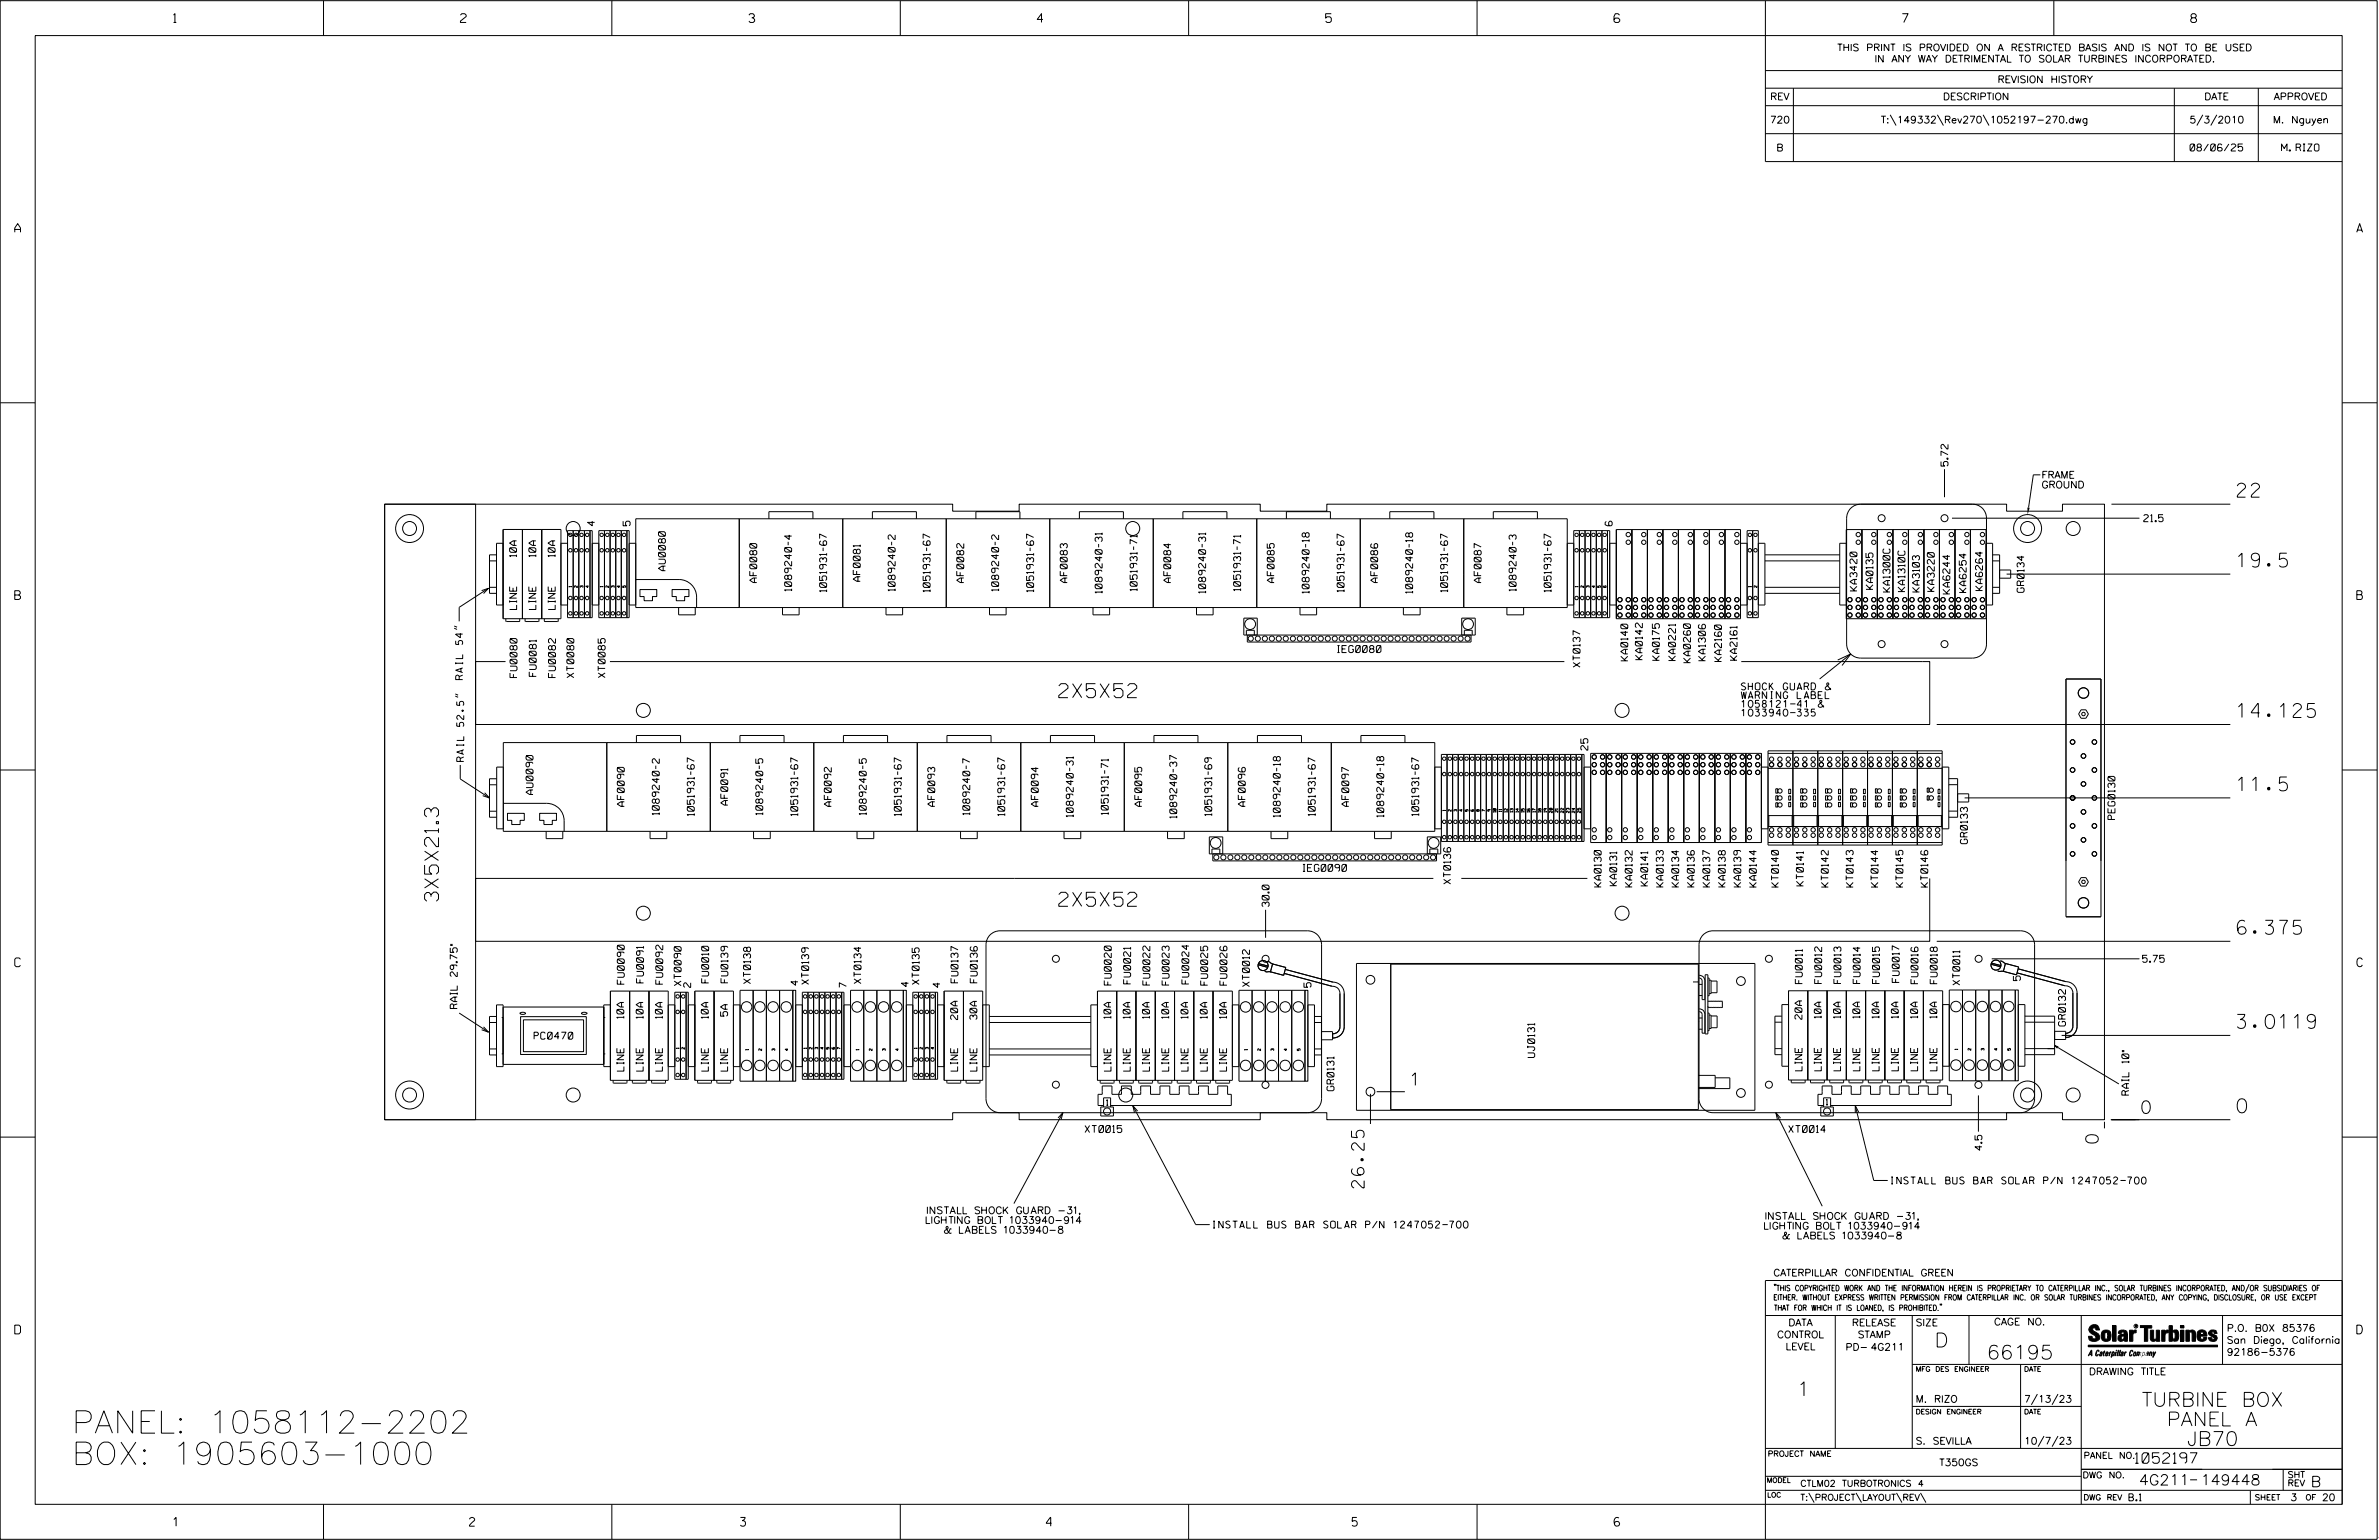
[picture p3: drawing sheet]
<svg xmlns="http://www.w3.org/2000/svg" width="864mm" height="559mm" viewBox="0 0 864 559" stroke-linecap="round" stroke-linejoin="round" font-family="sans-serif">
<defs><g id="words">
<g font-size="8.1">
<text x="26.1" y="520">PANEL: 1058112-2202</text>
<text x="26.1" y="531.4">BOX: 1905603-1000</text>
</g>
<g font-size="5.1">
<text x="812.2" y="180.4">22</text>
<text x="812.2" y="205.8">19.5</text>
<text x="384.4" y="253.2">2X5X52</text>
<text x="812.2" y="260.4">14.125</text>
<text x="812.2" y="287">11.5</text>
<text x="159.2" y="327" transform="rotate(-90 159.2 327)">3X5X21.3</text>
<text x="384.4" y="328.9">2X5X52</text>
<text x="812.2" y="339">6.375</text>
<text x="812.2" y="373.2">3.0119</text>
<text x="812.2" y="403.7">0</text>
<text x="702.3" y="488.8">D</text>
<text x="721.2" y="493.2">66195</text>
<text x="652.2" y="506.5">1</text>
<text x="777.5" y="510.3">TURBINE BOX</text>
<text x="786.6" y="517.4">PANEL A</text>
<text x="793.9" y="524.5">JB70</text>
</g>
<g font-size="4.6">
<text x="512.3" y="393.8">1</text>
<text x="777.5" y="404">0</text>
<text x="761.7" y="414.8" transform="rotate(-90 761.7 414.8)">0</text>
<text x="495.2" y="431.1" transform="rotate(-90 495.2 431.1)">26.25</text>
</g>
<g font-size="3.8">
<text x="775.1" y="531">1052197</text>
<text x="776.5" y="538.9">4G211</text>
<text x="798.8" y="538.9">149448</text>
<text x="838.8" y="539.5">B</text>
</g>
<g font-size="3.2">
<text x="63" y="8.2">1</text>
<text x="167.2" y="8.2">2</text>
<text x="271.8" y="8.2">3</text>
<text x="376.5" y="8.2">4</text>
<text x="481.2" y="8.2">5</text>
<text x="690.6" y="8.2">7</text>
<text x="795.3" y="8.2">8</text>
<text x="5.4" y="84.3">A</text>
<text x="855.5" y="84.3">A</text>
<text x="5.4" y="217.5">B</text>
<text x="855.6" y="217.5">B</text>
<text x="5.4" y="350.8">C</text>
<text x="855.6" y="350.8">C</text>
<text x="5.4" y="484">D</text>
<text x="855.6" y="484">D</text>
<text x="62.8" y="553.8">1</text>
<text x="170.4" y="553.8">2</text>
<text x="268.8" y="553.8">3</text>
<text x="379.8" y="553.8">4</text>
<text x="490.8" y="553.8">5</text>
<text x="585.9" y="553.8">6</text>
</g>
<g font-size="2.5">
<text x="666.9" y="18.5">THIS PRINT IS PROVIDED ON A RESTRICTED BASIS AND IS NOT TO BE USED</text>
<text x="680.5" y="22.6">IN ANY WAY DETRIMENTAL TO SOLAR TURBINES INCORPORATED.</text>
<text x="725.1" y="30">REVISION HISTORY</text>
<text x="642.6" y="36.3">REV</text>
<text x="705.3" y="36.3">DESCRIPTION</text>
<text x="800.2" y="36.3">DATE</text>
<text x="825.4" y="36.3">APPROVED</text>
<text x="642.5" y="44.7">720</text>
<text x="682.8" y="44.7">T:\149332\Rev270\1052197-270.dwg</text>
<text x="794.8" y="44.7">5/3/2010</text>
<text x="825.1" y="44.7">M. Nguyen</text>
<text x="644.8" y="54.8">B</text>
<text x="795" y="54.8">08/06/25</text>
<text x="828.2" y="54.8">M. RIZO</text>
<text x="707.1" y="169.1" transform="rotate(-90 707.1 169.1)">5.72</text>
<text x="741.1" y="173.6">FRAME</text>
<text x="741.1" y="177.1">GROUND</text>
<text x="215.9" y="190.8" transform="rotate(-90 215.9 190.8)">4</text>
<text x="228.7" y="190.8" transform="rotate(-90 228.7 190.8)">5</text>
<text x="585.2" y="190.8" transform="rotate(-90 585.2 190.8)">6</text>
<text x="778.2" y="189.3">21.5</text>
<text x="187.5" y="202.1" transform="rotate(-90 187.5 202.1)">10A</text>
<text x="194.5" y="202.1" transform="rotate(-90 194.5 202.1)">10A</text>
<text x="201.5" y="202.1" transform="rotate(-90 201.5 202.1)">10A</text>
<text x="241.6" y="207.1" transform="rotate(-90 241.6 207.1)">AU0080</text>
<text x="274.7" y="211.4" transform="rotate(-90 274.7 211.4)">AF0080</text>
<text x="287.4" y="214.4" transform="rotate(-90 287.4 214.4)">1089240-4</text>
<text x="300.1" y="214.8" transform="rotate(-90 300.1 214.8)">1051931-67</text>
<text x="312.3" y="210.9" transform="rotate(-90 312.3 210.9)">AF0081</text>
<text x="325" y="214.4" transform="rotate(-90 325 214.4)">1089240-2</text>
<text x="337.7" y="214.8" transform="rotate(-90 337.7 214.8)">1051931-67</text>
<text x="349.8" y="211.4" transform="rotate(-90 349.8 211.4)">AF0082</text>
<text x="362.5" y="214.4" transform="rotate(-90 362.5 214.4)">1089240-2</text>
<text x="375.2" y="214.8" transform="rotate(-90 375.2 214.8)">1051931-67</text>
<text x="387.4" y="211.4" transform="rotate(-90 387.4 211.4)">AF0083</text>
<text x="400.1" y="215.2" transform="rotate(-90 400.1 215.2)">1089240-31</text>
<text x="412.8" y="214.4" transform="rotate(-90 412.8 214.4)">1051931-71</text>
<text x="425" y="211.4" transform="rotate(-90 425 211.4)">AF0084</text>
<text x="437.7" y="215.2" transform="rotate(-90 437.7 215.2)">1089240-31</text>
<text x="450.4" y="214.4" transform="rotate(-90 450.4 214.4)">1051931-71</text>
<text x="462.5" y="211.4" transform="rotate(-90 462.5 211.4)">AF0085</text>
<text x="475.2" y="215.3" transform="rotate(-90 475.2 215.3)">1089240-18</text>
<text x="487.9" y="214.8" transform="rotate(-90 487.9 214.8)">1051931-67</text>
<text x="500.1" y="211.4" transform="rotate(-90 500.1 211.4)">AF0086</text>
<text x="512.8" y="215.3" transform="rotate(-90 512.8 215.3)">1089240-18</text>
<text x="525.5" y="214.8" transform="rotate(-90 525.5 214.8)">1051931-67</text>
<text x="537.7" y="211.4" transform="rotate(-90 537.7 211.4)">AF0087</text>
<text x="550.4" y="214.4" transform="rotate(-90 550.4 214.4)">1089240-3</text>
<text x="563.1" y="214.8" transform="rotate(-90 563.1 214.8)">1051931-67</text>
<text x="674.1" y="214.4" transform="rotate(-90 674.1 214.4)">KA3420</text>
<text x="679.9" y="213.9" transform="rotate(-90 679.9 213.9)">KA0135</text>
<text x="686.1" y="214.8" transform="rotate(-90 686.1 214.8)">KA1300C</text>
<text x="691.5" y="214.7" transform="rotate(-90 691.5 214.7)">KA1310C</text>
<text x="696.8" y="214.8" transform="rotate(-90 696.8 214.8)">KA3103</text>
<text x="702.2" y="214.6" transform="rotate(-90 702.2 214.6)">KA3220</text>
<text x="707.8" y="215.5" transform="rotate(-90 707.8 215.5)">KA6244</text>
<text x="713.8" y="215" transform="rotate(-90 713.8 215)">KA6254</text>
<text x="719.7" y="214.3" transform="rotate(-90 719.7 214.3)">KA6264</text>
<text x="734.8" y="214.9" transform="rotate(-90 734.8 214.9)">GR0134</text>
<text x="187.5" y="221.2" transform="rotate(-90 187.5 221.2)">LINE</text>
<text x="194.5" y="221.2" transform="rotate(-90 194.5 221.2)">LINE</text>
<text x="201.5" y="221.2" transform="rotate(-90 201.5 221.2)">LINE</text>
<text x="485.5" y="236.8">IEG0080</text>
<text x="590.9" y="239.8" transform="rotate(-90 590.9 239.8)">KA0140</text>
<text x="596.2" y="239.4" transform="rotate(-90 596.2 239.4)">KA0142</text>
<text x="602.4" y="239.6" transform="rotate(-90 602.4 239.6)">KA0175</text>
<text x="608.2" y="239.7" transform="rotate(-90 608.2 239.7)">KA0221</text>
<text x="619.1" y="239.7" transform="rotate(-90 619.1 239.7)">KA1306</text>
<text x="630.5" y="239.6" transform="rotate(-90 630.5 239.6)">KA2161</text>
<text x="187.7" y="245.9" transform="rotate(-90 187.7 245.9)">FU0080</text>
<text x="194.7" y="245.4" transform="rotate(-90 194.7 245.4)">FU0081</text>
<text x="201.7" y="245.9" transform="rotate(-90 201.7 245.9)">FU0082</text>
<text x="208.3" y="245.9" transform="rotate(-90 208.3 245.9)">XT0080</text>
<text x="219.7" y="245.9" transform="rotate(-90 219.7 245.9)">XT0085</text>
<text x="573.6" y="242.1" transform="rotate(-90 573.6 242.1)">XT0137</text>
<text x="613.6" y="240.4" transform="rotate(-90 613.6 240.4)">KA0260</text>
<text x="624.9" y="240" transform="rotate(-90 624.9 240)">KA2160</text>
<text x="168" y="246.6" transform="rotate(-90 168 246.6)">RAIL 54&quot;</text>
<text x="632.1" y="250.3">SHOCK GUARD &amp;</text>
<text x="632.1" y="256.7">1058121-41 &amp;</text>
<text x="632.1" y="253.5">WARNING LABEL</text>
<text x="632.1" y="259.8">1033940-335</text>
<text x="576.4" y="272.2" transform="rotate(-90 576.4 272.2)">25</text>
<text x="168.4" y="276.3" transform="rotate(-90 168.4 276.3)">RAIL 52.5&quot;</text>
<text x="193.5" y="288.3" transform="rotate(-90 193.5 288.3)">AU0090</text>
<text x="226.6" y="292.6" transform="rotate(-90 226.6 292.6)">AF0090</text>
<text x="264.2" y="292.1" transform="rotate(-90 264.2 292.1)">AF0091</text>
<text x="301.8" y="292.6" transform="rotate(-90 301.8 292.6)">AF0092</text>
<text x="339.3" y="292.6" transform="rotate(-90 339.3 292.6)">AF0093</text>
<text x="376.9" y="292.6" transform="rotate(-90 376.9 292.6)">AF0094</text>
<text x="414.5" y="292.6" transform="rotate(-90 414.5 292.6)">AF0095</text>
<text x="452" y="292.6" transform="rotate(-90 452 292.6)">AF0096</text>
<text x="489.6" y="292.6" transform="rotate(-90 489.6 292.6)">AF0097</text>
<text x="239.3" y="295.7" transform="rotate(-90 239.3 295.7)">1089240-2</text>
<text x="252" y="296" transform="rotate(-90 252 296)">1051931-67</text>
<text x="276.9" y="295.7" transform="rotate(-90 276.9 295.7)">1089240-5</text>
<text x="289.6" y="296" transform="rotate(-90 289.6 296)">1051931-67</text>
<text x="314.5" y="295.7" transform="rotate(-90 314.5 295.7)">1089240-5</text>
<text x="327.2" y="296" transform="rotate(-90 327.2 296)">1051931-67</text>
<text x="352" y="295.7" transform="rotate(-90 352 295.7)">1089240-7</text>
<text x="364.7" y="296" transform="rotate(-90 364.7 296)">1051931-67</text>
<text x="389.6" y="296.4" transform="rotate(-90 389.6 296.4)">1089240-31</text>
<text x="402.3" y="295.6" transform="rotate(-90 402.3 295.6)">1051931-71</text>
<text x="427.2" y="296.9" transform="rotate(-90 427.2 296.9)">1089240-37</text>
<text x="439.9" y="296" transform="rotate(-90 439.9 296)">1051931-69</text>
<text x="464.7" y="296.5" transform="rotate(-90 464.7 296.5)">1089240-18</text>
<text x="477.4" y="296" transform="rotate(-90 477.4 296)">1051931-67</text>
<text x="502.3" y="296.5" transform="rotate(-90 502.3 296.5)">1089240-18</text>
<text x="515" y="296" transform="rotate(-90 515 296)">1051931-67</text>
<text x="767.7" y="297.3" transform="rotate(-90 767.7 297.3)">PEG0130</text>
<text x="714.2" y="306.2" transform="rotate(-90 714.2 306.2)">GR0133</text>
<text x="473" y="316.2">IEG0090</text>
<text x="526.6" y="320.7" transform="rotate(-90 526.6 320.7)">XT0136</text>
<text x="581.2" y="321.8" transform="rotate(-90 581.2 321.8)">KA0130</text>
<text x="586.9" y="321.4" transform="rotate(-90 586.9 321.4)">KA0131</text>
<text x="592.5" y="321.8" transform="rotate(-90 592.5 321.8)">KA0132</text>
<text x="598.1" y="321.4" transform="rotate(-90 598.1 321.4)">KA0141</text>
<text x="603.8" y="321.8" transform="rotate(-90 603.8 321.8)">KA0133</text>
<text x="609.4" y="321.8" transform="rotate(-90 609.4 321.8)">KA0134</text>
<text x="615" y="321.8" transform="rotate(-90 615 321.8)">KA0136</text>
<text x="620.7" y="321.8" transform="rotate(-90 620.7 321.8)">KA0137</text>
<text x="626.3" y="321.8" transform="rotate(-90 626.3 321.8)">KA0138</text>
<text x="631.9" y="321.8" transform="rotate(-90 631.9 321.8)">KA0139</text>
<text x="637.6" y="321.9" transform="rotate(-90 637.6 321.9)">KA0144</text>
<text x="645.6" y="321.9" transform="rotate(-90 645.6 321.9)">KT0140</text>
<text x="654.6" y="321.4" transform="rotate(-90 654.6 321.4)">KT0141</text>
<text x="663.7" y="321.9" transform="rotate(-90 663.7 321.9)">KT0142</text>
<text x="672.7" y="321.9" transform="rotate(-90 672.7 321.9)">KT0143</text>
<text x="681.7" y="321.9" transform="rotate(-90 681.7 321.9)">KT0144</text>
<text x="690.8" y="321.9" transform="rotate(-90 690.8 321.9)">KT0145</text>
<text x="699.8" y="321.9" transform="rotate(-90 699.8 321.9)">KT0146</text>
<text x="460.7" y="329" transform="rotate(-90 460.7 329)">30.0</text>
<text x="777.8" y="349.2">5.75</text>
<text x="226.6" y="357.1" transform="rotate(-90 226.6 357.1)">FU0090</text>
<text x="233.6" y="356.7" transform="rotate(-90 233.6 356.7)">FU0091</text>
<text x="240.6" y="357.1" transform="rotate(-90 240.6 357.1)">FU0092</text>
<text x="247.3" y="357.7" transform="rotate(-90 247.3 357.7)">XT0090</text>
<text x="250.7" y="358.3" transform="rotate(-90 250.7 358.3)">2</text>
<text x="257.3" y="356.7" transform="rotate(-90 257.3 356.7)">FU0010</text>
<text x="264.2" y="356.6" transform="rotate(-90 264.2 356.6)">FU0139</text>
<text x="272.5" y="356.9" transform="rotate(-90 272.5 356.9)">XT0138</text>
<text x="289.7" y="357.5" transform="rotate(-90 289.7 357.5)">4</text>
<text x="293.5" y="357.2" transform="rotate(-90 293.5 357.2)">XT0139</text>
<text x="307.2" y="358.3" transform="rotate(-90 307.2 358.3)">7</text>
<text x="312.6" y="356.9" transform="rotate(-90 312.6 356.9)">XT0134</text>
<text x="329.8" y="358" transform="rotate(-90 329.8 358)">4</text>
<text x="333.7" y="357.2" transform="rotate(-90 333.7 357.2)">XT0135</text>
<text x="341.2" y="358.3" transform="rotate(-90 341.2 358.3)">4</text>
<text x="347.8" y="356.6" transform="rotate(-90 347.8 356.6)">FU0137</text>
<text x="354.8" y="356.6" transform="rotate(-90 354.8 356.6)">FU0136</text>
<text x="403.4" y="357.4" transform="rotate(-90 403.4 357.4)">FU0020</text>
<text x="410.4" y="357" transform="rotate(-90 410.4 357)">FU0021</text>
<text x="417.4" y="357.4" transform="rotate(-90 417.4 357.4)">FU0022</text>
<text x="424.4" y="357.4" transform="rotate(-90 424.4 357.4)">FU0023</text>
<text x="431.6" y="357" transform="rotate(-90 431.6 357)">FU0024</text>
<text x="438.4" y="357.5" transform="rotate(-90 438.4 357.5)">FU0025</text>
<text x="445.4" y="357.5" transform="rotate(-90 445.4 357.5)">FU0026</text>
<text x="453.6" y="357.9" transform="rotate(-90 453.6 357.9)">XT0012</text>
<text x="475.9" y="358.2" transform="rotate(-90 475.9 358.2)">5</text>
<text x="654.3" y="356.9" transform="rotate(-90 654.3 356.9)">FU0011</text>
<text x="661.3" y="356.9" transform="rotate(-90 661.3 356.9)">FU0012</text>
<text x="668.3" y="356.9" transform="rotate(-90 668.3 356.9)">FU0013</text>
<text x="675.3" y="356.9" transform="rotate(-90 675.3 356.9)">FU0014</text>
<text x="682.3" y="356.9" transform="rotate(-90 682.3 356.9)">FU0015</text>
<text x="689.4" y="356.5" transform="rotate(-90 689.4 356.5)">FU0017</text>
<text x="696.2" y="356.9" transform="rotate(-90 696.2 356.9)">FU0016</text>
<text x="703.2" y="356.9" transform="rotate(-90 703.2 356.9)">FU0018</text>
<text x="711.4" y="357.4" transform="rotate(-90 711.4 357.4)">XT0011</text>
<text x="733.4" y="355.8" transform="rotate(-90 733.4 355.8)">5</text>
<text x="166" y="365.9" transform="rotate(-90 166 365.9)">RAIL 29.75&quot;</text>
<text x="226.5" y="369.5" transform="rotate(-90 226.5 369.5)">10A</text>
<text x="233.5" y="369.5" transform="rotate(-90 233.5 369.5)">10A</text>
<text x="240.4" y="369.5" transform="rotate(-90 240.4 369.5)">10A</text>
<text x="257.1" y="369.5" transform="rotate(-90 257.1 369.5)">10A</text>
<text x="264.1" y="368.7" transform="rotate(-90 264.1 368.7)">5A</text>
<text x="347.6" y="370" transform="rotate(-90 347.6 370)">20A</text>
<text x="354.6" y="369.9" transform="rotate(-90 354.6 369.9)">30A</text>
<text x="403.3" y="369.5" transform="rotate(-90 403.3 369.5)">10A</text>
<text x="410.3" y="369.5" transform="rotate(-90 410.3 369.5)">10A</text>
<text x="417.2" y="369.5" transform="rotate(-90 417.2 369.5)">10A</text>
<text x="424.2" y="369.5" transform="rotate(-90 424.2 369.5)">10A</text>
<text x="431.2" y="369.5" transform="rotate(-90 431.2 369.5)">10A</text>
<text x="438.2" y="369.5" transform="rotate(-90 438.2 369.5)">10A</text>
<text x="445.2" y="369.5" transform="rotate(-90 445.2 369.5)">10A</text>
<text x="654.1" y="369.9" transform="rotate(-90 654.1 369.9)">20A</text>
<text x="661.1" y="369.4" transform="rotate(-90 661.1 369.4)">10A</text>
<text x="668.1" y="369.4" transform="rotate(-90 668.1 369.4)">10A</text>
<text x="675.1" y="369.4" transform="rotate(-90 675.1 369.4)">10A</text>
<text x="682.1" y="369.4" transform="rotate(-90 682.1 369.4)">10A</text>
<text x="689.1" y="369.4" transform="rotate(-90 689.1 369.4)">10A</text>
<text x="696.1" y="369.4" transform="rotate(-90 696.1 369.4)">10A</text>
<text x="703.1" y="369.4" transform="rotate(-90 703.1 369.4)">10A</text>
<text x="193.9" y="377.1">PC0470</text>
<text x="749.8" y="372.3" transform="rotate(-90 749.8 372.3)">GR0132</text>
<text x="557.1" y="383.7" transform="rotate(-90 557.1 383.7)">UJ0131</text>
<text x="226.5" y="388.7" transform="rotate(-90 226.5 388.7)">LINE</text>
<text x="233.5" y="388.7" transform="rotate(-90 233.5 388.7)">LINE</text>
<text x="240.5" y="388.7" transform="rotate(-90 240.5 388.7)">LINE</text>
<text x="257.1" y="388.7" transform="rotate(-90 257.1 388.7)">LINE</text>
<text x="264.1" y="388.7" transform="rotate(-90 264.1 388.7)">LINE</text>
<text x="347.6" y="388.7" transform="rotate(-90 347.6 388.7)">LINE</text>
<text x="354.6" y="388.7" transform="rotate(-90 354.6 388.7)">LINE</text>
<text x="403.3" y="388.7" transform="rotate(-90 403.3 388.7)">LINE</text>
<text x="410.3" y="388.7" transform="rotate(-90 410.3 388.7)">LINE</text>
<text x="417.3" y="388.7" transform="rotate(-90 417.3 388.7)">LINE</text>
<text x="424.3" y="388.7" transform="rotate(-90 424.3 388.7)">LINE</text>
<text x="431.3" y="388.7" transform="rotate(-90 431.3 388.7)">LINE</text>
<text x="438.3" y="388.7" transform="rotate(-90 438.3 388.7)">LINE</text>
<text x="445.2" y="388.7" transform="rotate(-90 445.2 388.7)">LINE</text>
<text x="654.2" y="388.5" transform="rotate(-90 654.2 388.5)">LINE</text>
<text x="661.1" y="388.5" transform="rotate(-90 661.1 388.5)">LINE</text>
<text x="668.1" y="388.5" transform="rotate(-90 668.1 388.5)">LINE</text>
<text x="675.1" y="388.5" transform="rotate(-90 675.1 388.5)">LINE</text>
<text x="682.1" y="388.5" transform="rotate(-90 682.1 388.5)">LINE</text>
<text x="689.1" y="388.5" transform="rotate(-90 689.1 388.5)">LINE</text>
<text x="696.1" y="388.5" transform="rotate(-90 696.1 388.5)">LINE</text>
<text x="703.1" y="388.5" transform="rotate(-90 703.1 388.5)">LINE</text>
<text x="484.2" y="395.8" transform="rotate(-90 484.2 395.8)">GR0131</text>
<text x="772.8" y="397.4" transform="rotate(-90 772.8 397.4)">RAIL 10&quot;</text>
<text x="393.9" y="411">XT0015</text>
<text x="649.3" y="411">XT0014</text>
<text x="719.5" y="417.4" transform="rotate(-90 719.5 417.4)">4.5</text>
<text x="686" y="429.6">INSTALL BUS BAR SOLAR P/N 1247052-700</text>
<text x="336.2" y="444">LIGHTING BOLT 1033940-914</text>
<text x="336.7" y="440.4">INSTALL SHOCK GUARD -31,</text>
<text x="641" y="442.5">INSTALL SHOCK GUARD -31,</text>
<text x="342.8" y="447.5">&amp; LABELS 1033940-8</text>
<text x="439.9" y="445.6">INSTALL BUS BAR SOLAR P/N 1247052-700</text>
<text x="640.5" y="446">LIGHTING BOLT 1033940-914</text>
<text x="647.2" y="449.6">&amp; LABELS 1033940-8</text>
<text x="643.8" y="463">CATERPILLAR CONFIDENTIAL GREEN</text>
<text x="645.1" y="485.5">CONTROL</text>
<text x="649.2" y="481.1">DATA</text>
<text x="672.3" y="481.1">RELEASE</text>
<text x="674.4" y="485.5">STAMP</text>
<text x="695.4" y="481.1">SIZE</text>
<text x="723.8" y="480.8">CAGE NO.</text>
<text x="808.4" y="483.1">P.O. B0X 85376</text>
<text x="648.2" y="489.8">LEVEL</text>
<text x="669.9" y="490">PD- 4G211</text>
<text x="808.4" y="487.5">San Diego, California</text>
<text x="808.4" y="491.8">92186-5376</text>
<text x="758.3" y="498.9">DRAWING TITLE</text>
<text x="695.4" y="508.9">M. RIZO</text>
<text x="734.8" y="508.9">7/13/23</text>
<text x="695.4" y="524.1">S. SEVILLA</text>
<text x="734.8" y="524.1">10/7/23</text>
<text x="704" y="531.9">T350GS</text>
<text x="772.8" y="544.6">B.1</text>
<text x="831.4" y="544.6">3</text>
<text x="842.9" y="544.6">20</text>
</g>
<g font-size="2.3">
<text x="756.4" y="529.2">PANEL NO.</text>
<text x="653.5" y="539.4">CTLM02 TURBOTRONICS 4</text>
<text x="756" y="536.3">DWG NO.</text>
<text x="830.4" y="539.3">REV</text>
<text x="830.4" y="536.2">SHT</text>
<text x="653.5" y="544.5">T:\PROJECT\LAYOUT\REV\</text>
</g>
<g font-size="2">
<text x="401.6" y="401.1">1</text>
<text x="662.9" y="400.9">1</text>
<text x="643.8" y="468.4">&quot;THIS COPYRIGHTED WORK AND THE INFORMATION HEREIN IS PROPRIETARY TO CATERPILLAR INC., SOLAR TURBINES INCORPORATED, AND/OR SUBSIDIARIES OF</text>
<text x="643.8" y="471.8">EITHER. WITHOUT EXPRESS WRITTEN PERMISSION FROM CATERPILLAR INC. OR SOLAR TURBINES INCORPORATED, ANY COPYING, DISCLOSURE, OR USE EXCEPT</text>
<text x="644" y="475.6">THAT FOR WHICH IT IS LOANED, IS PROHIBITED.&quot;</text>
<text x="641.7" y="528.5">PROJECT NAME</text>
<text x="756.3" y="544.3">DWG REV</text>
<text x="818.5" y="544.3">SHEET</text>
<text x="836.9" y="544.3">OF</text>
</g>
<g font-size="1.8">
<text x="695.4" y="497.6">MFG DES ENGINEER</text>
<text x="734.8" y="497.6">DATE</text>
<text x="695.4" y="513.1">DESIGN ENGINEER</text>
<text x="734.8" y="513.1">DATE</text>
<text x="641.3" y="538">MODEL</text>
<text x="641.5" y="543.3">LOC</text>
</g>
<g font-size="1">
<text x="207.5" y="213" transform="rotate(-90 207.5 213)">1</text>
<text x="209.6" y="213.2" transform="rotate(-90 209.6 213.2)">2</text>
<text x="211.6" y="213.2" transform="rotate(-90 211.6 213.2)">3</text>
<text x="213.7" y="213.2" transform="rotate(-90 213.7 213.2)">4</text>
<text x="218.9" y="213" transform="rotate(-90 218.9 213)">1</text>
<text x="220.9" y="213.2" transform="rotate(-90 220.9 213.2)">2</text>
<text x="223" y="213.2" transform="rotate(-90 223 213.2)">3</text>
<text x="225" y="213.2" transform="rotate(-90 225 213.2)">4</text>
<text x="227.1" y="213.2" transform="rotate(-90 227.1 213.2)">5</text>
<text x="572.8" y="213" transform="rotate(-90 572.8 213)">1</text>
<text x="574.9" y="213.2" transform="rotate(-90 574.9 213.2)">2</text>
<text x="576.9" y="213.2" transform="rotate(-90 576.9 213.2)">3</text>
<text x="578.9" y="213.2" transform="rotate(-90 578.9 213.2)">4</text>
<text x="581" y="213.2" transform="rotate(-90 581 213.2)">5</text>
<text x="583" y="213.2" transform="rotate(-90 583 213.2)">6</text>
<text x="635.7" y="213" transform="rotate(-90 635.7 213)">1</text>
<text x="637.8" y="213.2" transform="rotate(-90 637.8 213.2)">2</text>
<text x="524.8" y="294.2" transform="rotate(-90 524.8 294.2)">1</text>
<text x="526.8" y="294.4" transform="rotate(-90 526.8 294.4)">2</text>
<text x="528.8" y="294.4" transform="rotate(-90 528.8 294.4)">3</text>
<text x="530.9" y="294.4" transform="rotate(-90 530.9 294.4)">4</text>
<text x="532.9" y="294.4" transform="rotate(-90 532.9 294.4)">5</text>
<text x="534.9" y="294.4" transform="rotate(-90 534.9 294.4)">6</text>
<text x="537" y="294.4" transform="rotate(-90 537 294.4)">8</text>
<text x="539" y="294.4" transform="rotate(-90 539 294.4)">7</text>
<text x="541.1" y="294.4" transform="rotate(-90 541.1 294.4)">9</text>
<text x="543.1" y="294.7" transform="rotate(-90 543.1 294.7)">10</text>
<text x="545.1" y="294.6" transform="rotate(-90 545.1 294.6)">11</text>
<text x="547.2" y="294.7" transform="rotate(-90 547.2 294.7)">12</text>
<text x="549.2" y="294.7" transform="rotate(-90 549.2 294.7)">13</text>
<text x="551.3" y="294.7" transform="rotate(-90 551.3 294.7)">14</text>
<text x="553.3" y="294.7" transform="rotate(-90 553.3 294.7)">15</text>
<text x="555.3" y="294.7" transform="rotate(-90 555.3 294.7)">16</text>
<text x="557.4" y="294.7" transform="rotate(-90 557.4 294.7)">17</text>
<text x="559.4" y="294.7" transform="rotate(-90 559.4 294.7)">18</text>
<text x="561.5" y="294.7" transform="rotate(-90 561.5 294.7)">19</text>
<text x="563.5" y="294.9" transform="rotate(-90 563.5 294.9)">20</text>
<text x="565.5" y="294.7" transform="rotate(-90 565.5 294.7)">21</text>
<text x="567.6" y="294.9" transform="rotate(-90 567.6 294.9)">22</text>
<text x="569.6" y="294.9" transform="rotate(-90 569.6 294.9)">23</text>
<text x="571.7" y="294.9" transform="rotate(-90 571.7 294.9)">24</text>
<text x="573.7" y="294.9" transform="rotate(-90 573.7 294.9)">25</text>
<text x="246.5" y="380.5" transform="rotate(-90 246.5 380.5)">1</text>
<text x="248.5" y="380.7" transform="rotate(-90 248.5 380.7)">2</text>
<text x="271.7" y="381" transform="rotate(-90 271.7 381)">1</text>
<text x="276.5" y="381.2" transform="rotate(-90 276.5 381.2)">2</text>
<text x="281.3" y="381.2" transform="rotate(-90 281.3 381.2)">3</text>
<text x="286" y="381.2" transform="rotate(-90 286 381.2)">4</text>
<text x="292.8" y="380.5" transform="rotate(-90 292.8 380.5)">1</text>
<text x="294.8" y="380.7" transform="rotate(-90 294.8 380.7)">2</text>
<text x="296.9" y="380.7" transform="rotate(-90 296.9 380.7)">3</text>
<text x="298.9" y="380.7" transform="rotate(-90 298.9 380.7)">4</text>
<text x="300.9" y="380.7" transform="rotate(-90 300.9 380.7)">5</text>
<text x="303" y="380.7" transform="rotate(-90 303 380.7)">6</text>
<text x="305" y="380.7" transform="rotate(-90 305 380.7)">7</text>
<text x="311.8" y="381" transform="rotate(-90 311.8 381)">1</text>
<text x="316.6" y="381.2" transform="rotate(-90 316.6 381.2)">2</text>
<text x="321.4" y="381.2" transform="rotate(-90 321.4 381.2)">3</text>
<text x="326.2" y="381.2" transform="rotate(-90 326.2 381.2)">4</text>
<text x="332.9" y="380.5" transform="rotate(-90 332.9 380.5)">1</text>
<text x="334.9" y="380.7" transform="rotate(-90 334.9 380.7)">2</text>
<text x="337" y="380.7" transform="rotate(-90 337 380.7)">3</text>
<text x="339" y="380.7" transform="rotate(-90 339 380.7)">4</text>
<text x="452.8" y="381" transform="rotate(-90 452.8 381)">1</text>
<text x="457.6" y="381.2" transform="rotate(-90 457.6 381.2)">2</text>
<text x="462.4" y="381.2" transform="rotate(-90 462.4 381.2)">3</text>
<text x="467.2" y="381.2" transform="rotate(-90 467.2 381.2)">4</text>
<text x="472" y="381.2" transform="rotate(-90 472 381.2)">5</text>
<text x="710.6" y="380.9" transform="rotate(-90 710.6 380.9)">1</text>
<text x="715.4" y="381.1" transform="rotate(-90 715.4 381.1)">2</text>
<text x="720.2" y="381.1" transform="rotate(-90 720.2 381.1)">3</text>
<text x="725" y="381.1" transform="rotate(-90 725 381.1)">4</text>
<text x="729.8" y="381.1" transform="rotate(-90 729.8 381.1)">5</text>
</g>
<text font-size=".9" x="775.1" y="481.7">R</text>
</g></defs>
<g fill="none" stroke="#000" stroke-width=".36">
<path d="M.1 .2h862.8v558.4h-862.8zM12.8 12.9h837.4v533h-837.4zM117.4 .2v12.7M222.1 .2v12.7M326.8 .2v12.7M431.5 .2v12.7M536.2 .2v12.7M587.9 5.5l-.5-.5h-1l-.5 1v1.7l.5 .4h1l.6-.4v-.6l-.6-.5h-1l-.5 .5M640.9 .2v58.4h209.3M745.6 .2v12.7M640.9 25.6h209.3M640.9 32h209.3"/>
<path d="M640.9 38.3h209.3M651 32v26.6M789.3 32v26.6M819.8 32v26.6M640.9 48.5h209.3M686.2 41.7l2.1 3.8M703.3 41.7l2.2 3.8M719.9 41.7l2.1 3.8M799.6 41.7l-2.1 3.8M804.7 41.7l-2.2 3.8M.1 146.2h12.7M850.2 146.2h12.7"/>
<path d="M705.9 170.3v10.1M740.7 172.3h-2.6l-1.7 11.9M139.6 183h33v223.3h-33zM139.6 183h206.2v2.5h24.2v-2.5h87.5v2.5h24.1v-2.5h246.8v2.5h20.3v-2.5h15.2v223.3h-15.2v-2.5h-20.3v2.5h-246.8v-2.5h-24.1v2.5h-87.5v-2.5h-24.2v2.5h-206.2zM182.6 197.1h-2.4v22.4h2.4M182.6 192.1h21v32.4h-21zM189.7 192.1v32.4M196.6 192.1v32.4M203.6 197.1h2.4M206 192.5h9v31.6h-9zM208.1 192.5v31.6M210.1 192.5v31.6"/>
<path d="M212.2 192.5v31.6M214.2 192.5v31.6M215 197.1h2.4M217.4 192.5h11v31.6h-11zM219.4 192.5v31.6M221.5 192.5v31.6M223.5 192.5v31.6M225.5 192.5v31.6M227.6 192.5v31.6M228.4 197.1h2.4M230.8 188.2h338.1v32.3h-338.1zM268.4 188.2v32.3"/>
<path d="M279.1 188.2v-2.5h16v2.5M305.9 188.2v32.3M316.7 188.2v-2.5h16v2.5M343.5 188.2v32.3M354.3 188.2v-2.5h15.9v2.5M381.1 188.2v32.3M391.8 188.2v-2.5h16v2.5M418.6 188.2v32.3M429.4 188.2v-2.5h16v2.5M456.2 188.2v32.3M467 188.2v-2.5h16v2.5M493.8 188.2v32.3"/>
<path d="M504.5 188.2v-2.5h16v2.5M531.4 188.2v32.3M542.1 188.2v-2.5h16v2.5M568.9 197.1h2.4M571.3 192.5h13v31.6h-13zM573.3 192.5v31.6M575.4 192.5v31.6M577.4 192.5v31.6M579.5 192.5v31.6M581.5 192.5v31.6M583.5 192.5v31.6M584.3 197.1h2.4"/>
<path d="M586.7 192.2h45.1v32.3h-45.1zM592.4 192.2v32.3M598 192.2v32.3M603.6 192.2v32.3M609.3 192.2v32.3M614.9 192.2v32.3M620.5 192.2v32.3M626.2 192.2v32.3M631.8 197.1h2.4M634.2 192.5h4.1v31.6h-4.1zM636.2 192.5v31.6M638.3 197.1h2.4v22.4h-2.4"/>
<path d="M670.2 197.1h-2.4v22.4h2.4M670.2 192.2h50.7v32.3h-50.7zM671.8 184.4l1.4-1 2.2-.4h40.6a5.1 5.1 0 0 1 5.1 5v45.7a5.1 5.1 0 0 1-5.1 5.1h-40.6a5.1 5.1 0 0 1-5.1-5.1v-45.7l.5-2.2zM675.9 192.2v32.3M681.5 192.2v32.3M687.1 192.2v32.3M692.8 192.2v32.3M698.4 192.2v32.3M704 192.2v32.3M708.6 188h68M709.7 192.2v32.3M715.3 192.2v32.3"/>
<path d="M720.9 197.1h2.4v22.4h-2.4M766.5 183h43.1M174.8 214.3l2.5-.8-1.8 1.9M177.3 213.5l-10.6 6.9v5.1M177.7 213.1h2.5M177.7 203.5h2.5M180.2 201.3h-2.5v14h2.5M203.6 219.5h2.4M215 219.5h2.4M228.4 219.5h2.4M230.8 210.3h15.7a6.4 6.4 0 0 1 6.4 6.3v3.9M232.3 213.9h6.1v2.6h-1.5v1.5h-3.1v-1.5h-1.5z"/>
<path d="M244 213.9h6.1v2.6h-1.6v1.5h-3v-1.5h-1.5zM568.9 219.5h2.4M584.3 219.5h2.4M631.8 219.5h2.4M640.7 213.1h27.1M640.7 215.3h27.1M640.7 203.5h27.1M640.7 201.3h27.1M723.3 201.3h2.6v14h-2.6M723.3 213.1h2.6M723.3 203.5h2.6M725.9 206.8h4v3h-4"/>
<path d="M728.4 208.3h81.2M164.9 228l1 .4M164.9 227.2l1 .4M183.6 224.5l.2 1h4.7l.2-1M190.6 224.5l.2 1h4.6l.3-1M197.6 224.5l.2 1h4.7l.1-1M246.3 220.5v2.6h6.1v-2.6M284.1 220.5v2.6h6v-2.6M321.6 220.5v2.6h6.1v-2.6M359.2 220.5v2.6h6v-2.6M396.8 220.5v2.6h6v-2.6M434.3 220.5v2.6h6.1v-2.6"/>
<path d="M452.4 230.4v-1.7h2.9v1.7M452.8 230.4v2.6h81.2v-2.6M456.4 230.4v-6.1h-4.9v6.1h84v-6.1h-4.9v6.1M471.9 220.5v2.6h6v-2.6M509.4 220.5v2.6h6.1v-2.6M531.6 230.4v-1.7h2.8v1.7M547 220.5v2.6h6.1v-2.6M667.1 239.5l4.7-2.2-3.1 4.2M671.8 237.3l-11.3 9.1M165.3 252.6l1 .4M165.3 251.8l1 .4M183.5 240.1h-10.9v22.8h527.9v-22.8h-68.4"/>
<path d="M221.4 240.1h346.5M750 246.4h12.7v86.3h-12.7zM755.4 257.6h1.8l.9 1.5-.9 1.5h-1.8l-.8-1.5zM.1 279.4h12.7M167.1 277.6v5l10.6 7M182.7 278.3h-2.4v22.4h2.4M182.7 269.5h338.1v32.2h-338.1zM220.3 269.5v32.2M231 269.5v-2.6h16.1v2.6M257.8 269.5v32.2M268.6 269.5v-2.6h16v2.6M295.4 269.5v32.2"/>
<path d="M306.2 269.5v-2.6h16v2.6M333 269.5v32.2M343.7 269.5v-2.6h16.1v2.6M370.6 269.5v32.2M381.3 269.5v-2.6h16v2.6M408.1 269.5v32.2M418.9 269.5v-2.6h16v2.6M445.7 269.5v32.2M456.5 269.5v-2.6h15.9v2.6M483.3 269.5v32.2M494 269.5v-2.6h16v2.6M520.8 278.3h2.4"/>
<path d="M523.2 273.8h51.8v31.5h-51.8zM525.3 273.8v31.5M527.3 273.8v31.5M529.3 273.8v31.5M531.4 273.8v31.5M533.4 273.8v31.5M535.4 273.8v31.5M537.5 273.8v31.5M539.5 273.8v31.5M541.6 273.8v31.5M543.6 273.8v31.5M545.7 273.8v31.5"/>
<path d="M547.7 273.8v31.5M549.7 273.8v31.5M551.8 273.8v31.5M553.8 273.8v31.5M555.9 273.8v31.5M557.9 273.8v31.5M559.9 273.8v31.5M562 273.8v31.5M564 273.8v31.5M566.1 273.8v31.5M568.1 273.8v31.5M570.2 273.8v31.5"/>
<path d="M572.2 273.8v31.5M574.2 273.8v31.5M575 278.3h2.4M577.4 273.4h62v32.3h-62zM583.1 273.4v32.3M588.7 273.4v32.3M594.3 273.4v32.3M600 273.4v32.3M605.6 273.4v32.3M611.2 273.4v32.3M616.9 273.4v32.3M622.5 273.4v32.3"/>
<path d="M628.1 273.4v32.3M633.8 273.4v32.3M639.4 278.3h2.4M641.8 273.4h63.2M641.8 278.8h63.2M641.8 272.5h63.2v34.1h-63.2zM650.8 272.5v34.1M659.9 272.5v34.1M668.9 272.5v34.1M677.9 272.5v34.1M687 272.5v34.1M696 272.5v34.1"/>
<path d="M703.1 262.9h106.5M705 278.3h2.4v22.4h-2.4M850.2 279.4h12.7M175.9 287.7l1.8 1.9-2.5-.9M177.7 294.4h2.6M177.7 284.8h2.6M180.3 282.6h-2.6v13.9h2.6M182.7 291.5h15.7a6.3 6.3 0 0 1 6.4 6.4v3.8M184.2 295.1h6.1v2.6h-1.5v1.5h-3v-1.5h-1.6zM195.9 295.1h6.1v2.6h-1.5v1.5h-3.1v-1.5h-1.5zM641.8 295.9h63.2M641.8 299.9h63.2"/>
<path d="M642.1 295.9v4M644.6 286.2h.7v1.6h-.7zM644.6 288.7h.7v1.6h-.7zM644.6 291.3h.7v1.5h-.7zM649.3 286.4h.7v1.6h-.7zM649.3 288.8h.7v1.5h-.7zM649.3 291.2h.7v1.5h-.7zM650.6 295.9v4M651.1 295.9v4M653.7 286.2h.7v1.6h-.7zM653.7 288.7h.7v1.6h-.7zM653.7 291.3h.7v1.5h-.7z"/>
<path d="M658.4 286.4h.7v1.6h-.7zM658.4 288.8h.7v1.5h-.7zM658.4 291.2h.7v1.5h-.7zM659.6 295.9v4M660.2 295.9v4M662.7 286.2h.7v1.6h-.7zM662.7 288.7h.7v1.6h-.7zM662.7 291.3h.7v1.5h-.7zM667.4 286.4h.7v1.6h-.7zM667.4 288.8h.7v1.5h-.7zM667.4 291.2h.7v1.5h-.7zM668.6 295.9v4"/>
<path d="M669.2 295.9v4M671.8 286.2h.6v1.6h-.6zM671.8 288.7h.6v1.6h-.6zM671.8 291.3h.6v1.5h-.6zM676.5 286.4h.6v1.6h-.6zM676.5 288.8h.6v1.5h-.6zM676.5 291.2h.6v1.5h-.6zM677.7 295.9v4M678.2 295.9v4M680.8 286.2h.7v1.6h-.7zM680.8 288.7h.7v1.6h-.7zM680.8 291.3h.7v1.5h-.7z"/>
<path d="M685.5 286.4h.7v1.6h-.7zM685.5 288.8h.7v1.5h-.7zM685.5 291.2h.7v1.5h-.7zM686.7 295.9v4M687.3 295.9v4M689.8 286.2h.7v1.6h-.7zM689.8 288.7h.7v1.6h-.7zM689.8 291.3h.7v1.5h-.7zM694.5 286.4h.7v1.6h-.7zM694.5 288.8h.7v1.5h-.7zM694.5 291.2h.7v1.5h-.7zM695.7 295.9v4"/>
<path d="M696.3 295.9v4M699.6 285.9h.7v1.6h-.7zM699.6 288.7h.7v1.6h-.7zM703.5 286.4h.7v1.6h-.7zM703.5 288.8h.7v1.5h-.7zM703.5 291.2h.7v1.5h-.7zM704.7 295.9v4M707.4 282.5h3.2v14h-3.2M707.4 294.3h3.2M707.4 284.7h3.2M710.6 288h4.1v3h-4.1M713.2 289.5h96.4"/>
<path d="M198.3 301.7v2.6h6v-2.6M236 301.7v2.6h6v-2.6M273.5 301.7v2.6h6.1v-2.6M311.1 301.7v2.6h6.1v-2.6M348.7 301.7v2.6h6.1v-2.6M386.3 301.7v2.6h6v-2.6M423.8 301.7v2.6h6.1v-2.6M439.9 309.8v-1.7h2.9v1.7M440.3 309.8v2.6h81.2v-2.6M443.9 309.8v-6.1h-4.9v6.1h84v-6.1h-4.9v6.1M461.4 301.7v2.6h6.1v-2.6M499 301.7v2.6h6v-2.6"/>
<path d="M519 309.8v-1.7h2.9v1.7M520.3 318.7h-347.7v22.9h527.9v-22.9M520.8 300.7h2.4M530.5 318.7h45.7M575 300.7h2.4M639.4 300.7h2.4M641.8 305.7h63.2M755.4 318.5h1.8l.9 1.5-.9 1.5h-1.8l-.8-1.5zM359.4 339.2l1.4-1 2.2-.5h111.7a5.1 5.1 0 0 1 5 5.1v55.9a5.1 5.1 0 0 1-5 5.1h-111.7a5.1 5.1 0 0 1-5.1-5.1v-55.9l.5-2.2zM459.4 330.1v10.2M618.2 339.2l1.9-1.2 1.7-.3h111.7a5.1 5.1 0 0 1 5.1 5.1v55.9a5.1 5.1 0 0 1-5.1 5.1h-111.7a5.1 5.1 0 0 1-5-5.1v-55.9l.5-2.2zM221.6 359.6h21v32.4h-21z"/>
<path d="M228.6 359.6v32.4M235.6 359.6v32.4M252.2 359.6h14v32.4h-14zM259.2 359.6v32.4M268.6 359.3h19.2v33h-19.2zM273.4 359.3v33M278.2 359.3v33M283 359.3v33M287.8 359.3h1.1v33h-1.1zM308.8 359.3h19.1v33h-19.1zM313.5 359.3v33M318.3 359.3v33"/>
<path d="M323.1 359.3v33M327.9 359.3h1.1v33h-1.1zM342.7 359.6h14v32.4h-14zM349.7 359.6v32.4M398.4 359.6h49v32.4h-49zM405.4 359.6v32.4M412.4 359.6v32.4M419.4 359.6v32.4M426.4 359.6v32.4M433.4 359.6v32.4M440.3 359.6v32.4M449.8 359.3h23.9v33h-23.9z"/>
<path d="M454.5 359.3v33M456.7 350.1l3.5 .9M456.8 349.6l3.5 1M459.1 352.5l2.3 .2M459.3 359.3v33M460.1 348.8l2 1M462 349.8l4.8 1.2-.8 2.9-4.8-1.3zM464.1 359.3v33M466.5 351.8l17.4 4.6a4.1 4.1 0 0 1 4.1 4v12.2a4.1 4.1 0 0 1-4.2 4.1v-1.6a2.51 2.51 0 0 0 2.6-2.5v-12.2a2.62 2.62 0 0 0-2.9-2.5l-17.3-4.7M468.9 359.3v33M473.7 359.3h1.1v33h-1.1zM492.4 349.6h144.6v53.3h-144.6z"/>
<path d="M504.9 349.8h111.6v52.8h-111.6zM614.6 356.3h1.9M616.8 357.2h1.1M616.8 353.9a1.98 1.98 0 0 1 2.1 2v6.8h-1v-6.8a1.03 1.03 0 0 0-1.1-1M619 353.7h1v21.5h-1zM620 354.9h.4v6.4h-.4M620.4 355.7h.7v4.8h-.7M621.1 356h2.2v4.2h-2.2M649.3 359.5h55.9v32.4h-55.9zM656.2 359.5v32.4M663.3 359.5v32.4M670.2 359.5v32.4"/>
<path d="M677.2 359.5v32.4M684.2 359.5v32.4M691.2 359.5v32.4M698.2 359.5v32.4M703.1 341.6h106.5M707.6 359.2h24v33h-24zM712.4 359.2v33M717.2 359.2v33M722 359.2v33M722.8 349.9l3.5 .9M722.9 349.5l3.5 .9M723 347.9h53.6"/>
<path d="M725.2 352.3l2.2 .2M726.1 348.7l2.1 .9M726.8 359.2v33M728 349.6l4.8 1.3-.8 2.8-4.7-1.2zM731.6 359.2h1v33h-1zM732.2 353l17.3 4.7M732.6 351.5l17.3 4.7a4.1 4.1 0 0 1 4.1 4.1v12.1a4 4 0 0 1-4.1 4M749.9 357.7a2.53 2.53 0 0 1 2.6 2.6v12.1a2.53 2.53 0 0 1-2.6 2.5M166.7 367.6l10.6 6.9M175.5 372.6l1.8 1.9-2.5-.8M177.7 371h2.5M180.2 368.8h-2.5v14h2.5"/>
<path d="M180.2 364.6h2.4v22.4h-2.4zM182.1 369.2h.5M182.6 365.4h36.6M188.8 367.6a1.22 1.22 0 0 1 1.9 .3 1.22 1.22 0 0 1-1.9-.3zM189 368.9h23.8v13.7h-23.8zM190 370.1h21.8v11.5h-21.8zM211.1 367.6a1.22 1.22 0 0 1 1.9 .3 1.22 1.22 0 0 1-1.9-.3zM219.2 369.2h.5M221.6 364.6h-2.4v22.4h2.4M242.6 364.6h2.4M245 360h4.8v31.6h-4.8zM247 360v31.6"/>
<path d="M249.1 360v31.6M249.8 364.6h2.4M266.2 364.6h2.4M291.3 364.6h-2.4v22.4h2.4M291.3 360h15.1v31.6h-15.1zM293.3 360v31.6M295.3 360v31.6M297.4 360v31.6M299.4 360v31.6M301.4 360v31.6M303.5 360v31.6M305.5 360v31.6"/>
<path d="M306.4 364.6h2.4M331.4 360h9v31.6h-9zM331.4 364.6h-2.4v22.4h2.4M333.4 360v31.6M335.5 360v31.6M337.5 360v31.6M339.5 360v31.6M340.4 364.6h2.3M356.7 364.6h2.4v22.4h-2.4M359.1 368.8h36.9M359.1 371h36.9M398.4 364.6h-2.4v22.4h2.4"/>
<path d="M447.4 364.6h2.4M474.8 364.6h2.4v22.4h-2.4zM477.2 368.8h2.5M477.2 371h2.5M479.7 374.3h4v3h-4M616.8 373.5h1.1M616.8 369.4h1.1M616.8 361.2h1.1M616.8 366.1a2 2 0 0 1 2.1 2v6.8h-1v-6.8a1.03 1.03 0 0 0-1.1-1M620 367.6h.4v6.4h-.4M620 363.2l.8 .2 .2-.2 .3 .2 .2-.2 .3 .2 .2-.2 .3 .2 .2-.2 .3 .2 .2-.2 .3 .2 .3-.2 .2 .2 .3-.2 .2 .2 .3-.2 .2 .2 .3-.2 .1 2.4-.6-.2-.3 .3-.2-.3-.3 .3-.2-.3-.3 .3-.3-.3-.2 .3-.3-.3-.2 .3-.3-.3-.2 .3-.3-.3-.2 .3-.3-.3-.2 .3-.3-.3-.2 .3-.3-.6M620.4 368.3h.7v4.9h-.7"/>
<path d="M621.1 368.7h2.2v4.2h-2.2M644.3 370.9h2.6M646.9 368.7h-2.6v14h2.6M649.3 364.5h-2.4v22.4h2.4M705.2 364.5h2.4M732.6 364.5h2.4v22.4h-2.4zM735 368.7h10.8v14h-10.8M735 370.9h10.8M745.8 374.2h4.1v3h-4.1M745.9 379.4l23.3 13.9M747.2 379.8l-1.3-.4 1 1M748.4 375.7h61.2"/>
<path d="M177.7 380.6h2.5M182.1 382.4h.5M182.6 386.2h36.6M219.2 382.4h.5M222.6 392l.2 1h4.6l.2-1M229.6 392l.2 1h4.6l.2-1M236.5 392l.2 1h4.7l.2-1M242.6 387h2.4M249.8 387h2.4M253.2 392l.2 1h4.7l.2-1M260.2 392l.2 1h4.6l.3-1M266.2 387h2.4"/>
<path d="M306.4 387h2.4M340.4 387h2.3M343.7 392l.2 1h4.6l.3-1M350.7 392l.2 1h4.7l.1-1M359.1 382.8h36.9M359.1 380.6h36.9M399.4 392l.2 1h4.6l.2-1M406.4 392l.2 1h4.6l.2-1M413.3 392l.3 1h4.6l.2-1M420.3 392l.2 1h4.7l.2-1M427.4 392l.1 1h4.7l.2-1M434.3 392l.3 1h4.6l.2-1"/>
<path d="M441.3 392l.2 1h4.7l.2-1M447.4 387h2.4M477.2 382.8h2.5M477.2 380.6h2.5M497.5 396.9v10.9M499.7 396.1h10.3M616.5 390.2h6.1v4.4h-6.1M622.6 391.1h5.3v3.9h-11.4M644.3 380.5h2.6M650.2 391.9l.2 1h4.7l.2-1M657.2 391.9l.2 1h4.7l.2-1M664.2 391.9l.2 1h4.6l.3-1"/>
<path d="M671.2 391.9l.2 1h4.7l.1-1M678.2 391.9l.2 1h4.6l.3-1M685.2 391.9l.2 1h4.6l.2-1M692.2 391.9l.2 1h4.7l.1-1M699.2 391.9l.2 1h4.6l.3-1M705.2 386.9h2.4M718.2 397.5v13.1M735 380.5h10.8M.1 412.6h12.7M384.1 405.7l1.7-1.9-.6 2.5M385.8 403.8l-17.7 32.9M399.6 401.7h4.6v3.3h-4.6z"/>
<path d="M400.6 401.7v-3.3h2.6v3.3M400.6 401.1h-2v-4h1.5v-3h3.5v3h3.5v-3h3.6v3h3.4v-3h3.6v3h3.4v-3h3.5v3h3.5v-3h3.5v3h3.5v-3h3.5v3h3.5v-3h3.5v3h1.4v4h-43.8M411.2 401.2l22.9 43.2h5M413 403.2l-1.8-2 .6 2.6M644.7 403.8l16.8 33.9M646.4 405.7l-1.7-1.9 .5 2.5M661 401.7h4.5v3.3h-4.5zM662 401.1h-2.1v-4h1.6v-3h3.5v3h3.5v-3h3.5v3h3.5v-3h3.5v3h3.4v-3h3.6v3h3.4v-3h3.6v3h3.5v-3h3.5v3h3.4v-3h3.6v3h1.3v4h-43.8M662 401.7v-3.3h2.5v3.3M673.5 401.2l6.7 27.1h5.1M674.7 403.5l-1.2-2.3v2.6M763.9 407v2.4"/>
<path d="M766.2 406.3h43.4M850.2 412.6h12.7M640.9 477.3h209.3M644.2 466.1l-.1 .4M644.7 466.1l-.2 .4M666.2 477.3v48.3M694.2 477.3v48.3M704.4 473.3l-.1 .4M704.8 473.3l-.1 .4M714.8 477.3v17.8M755.5 477.3v68.6M806.8 477.3v17.8"/>
<path d="M816.5 466l-1.4 3.1M850.2 464.6h-209.3v94M850.2 464.8v81.1M694.2 495.1h156M733.5 495.1v30.5M758.6 481.4a2.02 2.02 0 0 1 3.1-.1l.5 1.3h-1.3l-.2-.6-.4-.2-.6 .1-.1 .4 .4 .7a2.46 2.46 0 0 1 2.2 2.9 2.83 2.83 0 0 1-3.8 .3l-.3-1.3h1.3l.2 .7 .6 .3 .5-.2 .2-.5-.4-.6-1.9-1.2-.4-.9zM759.2 491.3h-.7l.7-1.2v1.9h.2l-.1-2.1-1.3 2.1 .5-.5h.7M761.3 490l.3-.2 .4 .3-.1 .3-.3-.4-.4 .3-.3 1.6h.4l.4-.5-.3 .6-.4 .1-.3-.4zM762.6 490.6l.5-.1-.1 1.4h-.9a.74 .74 0 0 1 .9-.8l-.3 .7-.5 .1 .2-.5 .6-.2v-.5l-.7 .2zM763 483.2a2.17 2.17 0 0 1 3.1 0l.3 1.4-.3 1.5a2.17 2.17 0 0 1-3.1 0l-.3-1.5zM763.6 490.5l.4-.4 .2 .6h-.3l-.3 .9 .2 .4-.3-.1zM764.1 483.7l.5-.4 .4 .3v2.2l-.4 .2-.5-.2z"/>
<path d="M764.6 491.1l.6 .2v-.7l-.4-.1-.4 .6-.1 .8h.6M764.6 491.1l-.1 .8h.4M764.6 482.6v.8M764.8 490.7l.4 .1v.3h-.6zM765 491.5l-.1 .4zM766 490.5l-.5 1.5zM766 490.8l.4-.3-.4 .4M766.9 481h1.3v5.7h-1.3zM767 490.8l.5 .1-.3 .8-.4 .2zM767.3 490.5h-.5l-.5 2M767.3 490.5a.8 .8 0 0 1 .2 1 .8 .8 0 0 1-.9 .4l-.1 .6M767.3 490.5l-.1 .2"/>
<path d="M768.1 490.5l-.4 1.5zM768.2 489.9h.3l-.1 .2h-.2zM769 489.9l-.5 2.1zM769.7 489.9l-.6 2.1zM770.1 491.4l.5-.3-.5 .8zM770.4 491.9h.1M770.6 491.1l.1-.4-.7 .2 .1-.3 .6-.1 .2 .3-.5 1.1M770.6 491.1a.74 .74 0 0 0-.8 .8h.6M771 484.8h-.7l-.3 .6 .4 .7 .5-.3 .1-2.4h-.8l-.1 .4h-1.2a1.71 1.71 0 0 1 1.8-1.3 1.71 1.71 0 0 1 1.6 1.4v2.8h-1.1l-.1-.6M771 484.2l-1.5 .1a1.41 1.41 0 0 0 0 2.4l.5 .1 1.1-.7M771.2 486.1h-.1M771.4 490.5l.1 .3 .4-.3-.9 1.5z"/>
<path d="M771.5 490.8h.1M773 482.7h1.2v.5l.5-.5 .7-.1v1h-.6l-.5 .4-.1 2.7h-1.2zM773.3 490.3l.6-.4 .4 .2-.1 .4-.3-.4a1.28 1.28 0 0 0-.5 1.8l.6-.4-.1 .4-.8 .1zM774.7 490.8l.5-.3a.88 .88 0 0 1 .2 .9 .88 .88 0 0 1-.7 .7l-.2-.2zM774.8 490.9h.5l-.3 1h-.3l-.2-.2zM775.2 490.5l-.1 .2M776.8 481h4.3v.9h-1.5v4.8h-1.3M776.8 490.6l-.8 .2v-.3l-.4 1.5 .8-1.3v1.3l.3-1.2M779.3 491.1h.4M779.6 490.5h.3l-.3 1.4M779.6 490.7h.2l-.1 .4M779.7 491.1l-.1 .4"/>
<path d="M779.7 491.1l-.4 .2M780.1 492l.4-1.5 .1 .3 .3-.3 .3 .2-.3 1.3v-1.3l-.7 1.3M780.6 482.7h1.2v2.7l.1 .4 .4 .3 .4-.7v-2.7h1.2l.1 4h-1.3v-.5l-1.1 .6-.7-.3-.3-.7zM781.6 492.5l1-2-.8 1.3-.2-1.3-.2 2M784.7 482.7h1.2v.5l.5-.5 .7-.1v1h-.5l-.6 .4-.1 2.7h-1.2zM787.4 481h1.2v2a1.4 1.4 0 0 1 2.2 .2l.1 1.4-.4 1.9-1.5 .1-.4-.5v-1l.5 .9 .5-.3v-2.1l-.5-.4-.5 .7v2.8h-1.2zM791.5 482.7h1.3v4h-1.3zM791.5 481h1.3v.9h-1.3zM793.5 482.7h1.3v.4l.7-.5 1.1 .2 .4 .6v3.3h-1.2l-.3-3.4-.7 .2v3.2h-1.3zM794.8 483.1h.1M797.7 483.2a1.92 1.92 0 0 1 2.4-.5 1.92 1.92 0 0 1 1 2.1h-2.3v.8l.6 .5 .5-.3v-.5h1.2a1.83 1.83 0 0 1-2.1 1.4 1.83 1.83 0 0 1-1.5-2.1zM798.8 484.2v.6"/>
<path d="M799.1 483.4h.6l.2 .8h-1.1zM804.6 482.9a1.84 1.84 0 0 0-2.9 .8 3.3 3.3 0 0 0 2.2 1.9l-.5 .5-.4-.3-.1-.4h-1.2l.1 .6a1.92 1.92 0 0 0 2.9 .4M804.9 483.8h-1.2l-.2-.6-.5 .1-.1 .3 .1 .3 1.8 .9M805.1 488.1h-47.1v.6h47.1M694.2 510.3h61.3M739.6 505.8l-2.2 3.9M747.1 505.8l-2.2 3.9M640.9 525.6h209.2M640.9 535.7h114.6M742 521.1l-2.2 3.8M747.1 521.1l-2.2 3.8M755.5 533.2h94.7"/>
<path d="M795 537h2.6M828.8 533.2v7.6M117.4 545.9v12.7M222.1 545.9v12.7M326.8 545.9v12.7M431.5 545.9v12.7M536.2 545.9v12.7M640.9 540.8h209.3M656.6 541.7l2 3.5M673.8 541.7l1.9 3.5M688.4 541.7l2 3.5M697.2 541.7l1.9 3.5"/>
<path d="M816.9 541v4.9M863.5 558h.1"/>
<circle cx="148.7" cy="191.8" r="5.1"/>
<circle cx="148.7" cy="191.8" r="2.54"/>
<circle cx="207" cy="194.1" r=".62"/>
<circle cx="207" cy="199.7" r=".64"/>
<circle cx="208.1" cy="191.8" r="2.54"/>
<circle cx="209.1" cy="194.1" r=".62"/>
<circle cx="209.1" cy="199.7" r=".64"/>
<circle cx="211.1" cy="194.1" r=".62"/>
<circle cx="211.1" cy="199.7" r=".63"/>
<circle cx="213.1" cy="194.1" r=".62"/>
<circle cx="213.1" cy="199.7" r=".64"/>
<circle cx="218.4" cy="194.1" r=".62"/>
<circle cx="218.4" cy="199.7" r=".64"/>
<circle cx="220.4" cy="194.1" r=".62"/>
<circle cx="220.5" cy="199.7" r=".64"/>
<circle cx="222.5" cy="194.1" r=".62"/>
<circle cx="222.5" cy="199.7" r=".63"/>
<circle cx="224.5" cy="194.1" r=".62"/>
<circle cx="224.5" cy="199.7" r=".64"/>
<circle cx="226.5" cy="194.1" r=".62"/>
<circle cx="226.6" cy="199.7" r=".64"/>
<circle cx="411.2" cy="191.8" r="2.54"/>
<circle cx="572.3" cy="194.1" r=".62"/>
<circle cx="572.3" cy="199.7" r=".64"/>
<circle cx="574.4" cy="194.1" r=".62"/>
<circle cx="574.4" cy="199.7" r=".64"/>
<circle cx="576.4" cy="194.1" r=".62"/>
<circle cx="576.4" cy="199.7" r=".64"/>
<circle cx="578.4" cy="194.1" r=".62"/>
<circle cx="578.4" cy="199.7" r=".64"/>
<circle cx="580.5" cy="194.1" r=".62"/>
<circle cx="580.5" cy="199.7" r=".63"/>
<circle cx="582.5" cy="194.1" r=".62"/>
<circle cx="582.5" cy="199.7" r=".64"/>
<circle cx="591.1" cy="196.8" r=".8"/>
<circle cx="591.1" cy="194" r=".8"/>
<circle cx="596.7" cy="196.8" r=".8"/>
<circle cx="596.7" cy="194" r=".8"/>
<circle cx="602.3" cy="196.8" r=".79"/>
<circle cx="602.4" cy="194" r=".79"/>
<circle cx="608" cy="196.8" r=".81"/>
<circle cx="608" cy="194" r=".81"/>
<circle cx="613.6" cy="196.8" r=".8"/>
<circle cx="613.6" cy="194" r=".8"/>
<circle cx="619.2" cy="196.8" r=".79"/>
<circle cx="619.2" cy="194" r=".79"/>
<circle cx="624.9" cy="196.8" r=".79"/>
<circle cx="624.9" cy="194" r=".79"/>
<circle cx="630.5" cy="196.8" r=".8"/>
<circle cx="630.5" cy="194" r=".8"/>
<circle cx="635.2" cy="194.1" r=".62"/>
<circle cx="635.2" cy="199.7" r=".64"/>
<circle cx="637.3" cy="194.1" r=".62"/>
<circle cx="637.3" cy="199.7" r=".64"/>
<circle cx="674.6" cy="196.8" r=".8"/>
<circle cx="674.6" cy="194" r=".8"/>
<circle cx="680.2" cy="196.8" r=".79"/>
<circle cx="680.2" cy="194" r=".79"/>
<circle cx="683" cy="188" r="1.27"/>
<circle cx="685.9" cy="196.8" r=".79"/>
<circle cx="685.9" cy="194" r=".79"/>
<circle cx="691.5" cy="196.8" r=".8"/>
<circle cx="691.5" cy="194" r=".8"/>
<circle cx="697.1" cy="196.8" r=".8"/>
<circle cx="697.1" cy="194" r=".8"/>
<circle cx="702.7" cy="196.8" r=".79"/>
<circle cx="702.8" cy="194" r=".79"/>
<circle cx="705.9" cy="188" r="1.27"/>
<circle cx="708.4" cy="196.8" r=".8"/>
<circle cx="708.4" cy="194" r=".8"/>
<circle cx="714" cy="196.8" r=".8"/>
<circle cx="714" cy="194" r=".8"/>
<circle cx="719.6" cy="196.8" r=".79"/>
<circle cx="719.6" cy="194" r=".79"/>
<circle cx="736" cy="191.8" r="2.54"/>
<circle cx="736" cy="191.8" r="5.1"/>
<circle cx="752.6" cy="191.8" r="2.54"/>
<circle cx="207" cy="217" r=".63"/>
<circle cx="209.1" cy="217" r=".63"/>
<circle cx="211.1" cy="217" r=".63"/>
<circle cx="213.1" cy="217" r=".63"/>
<circle cx="218.4" cy="217" r=".63"/>
<circle cx="220.4" cy="217" r=".63"/>
<circle cx="222.5" cy="217" r=".63"/>
<circle cx="224.5" cy="217" r=".63"/>
<circle cx="226.6" cy="217" r=".63"/>
<circle cx="572.3" cy="217" r=".63"/>
<circle cx="574.4" cy="217" r=".63"/>
<circle cx="576.4" cy="217" r=".63"/>
<circle cx="578.4" cy="217" r=".63"/>
<circle cx="580.5" cy="217" r=".63"/>
<circle cx="582.5" cy="217" r=".63"/>
<circle cx="588" cy="217.6" r=".8"/>
<circle cx="591.1" cy="217.6" r=".8"/>
<circle cx="593.7" cy="217.6" r=".8"/>
<circle cx="596.7" cy="217.6" r=".8"/>
<circle cx="599.3" cy="217.6" r=".79"/>
<circle cx="602.3" cy="217.6" r=".79"/>
<circle cx="604.9" cy="217.6" r=".81"/>
<circle cx="608" cy="217.6" r=".81"/>
<circle cx="610.6" cy="217.6" r=".8"/>
<circle cx="613.6" cy="217.6" r=".8"/>
<circle cx="616.2" cy="217.6" r=".79"/>
<circle cx="619.2" cy="217.6" r=".79"/>
<circle cx="621.9" cy="217.6" r=".79"/>
<circle cx="624.9" cy="217.6" r=".79"/>
<circle cx="627.5" cy="217.6" r=".8"/>
<circle cx="630.5" cy="217.6" r=".8"/>
<circle cx="635.2" cy="217" r=".63"/>
<circle cx="637.3" cy="217" r=".63"/>
<circle cx="671.5" cy="217.6" r=".8"/>
<circle cx="674.6" cy="217.6" r=".8"/>
<circle cx="677.2" cy="217.6" r=".79"/>
<circle cx="680.2" cy="217.6" r=".79"/>
<circle cx="682.8" cy="217.6" r=".81"/>
<circle cx="685.9" cy="217.6" r=".79"/>
<circle cx="688.4" cy="217.6" r=".8"/>
<circle cx="691.5" cy="217.6" r=".8"/>
<circle cx="694.1" cy="217.6" r=".79"/>
<circle cx="697.1" cy="217.6" r=".8"/>
<circle cx="699.7" cy="217.6" r=".79"/>
<circle cx="702.7" cy="217.6" r=".79"/>
<circle cx="705.3" cy="217.6" r=".8"/>
<circle cx="708.4" cy="217.6" r=".8"/>
<circle cx="711" cy="217.6" r=".8"/>
<circle cx="714" cy="217.6" r=".8"/>
<circle cx="716.6" cy="217.6" r=".79"/>
<circle cx="719.6" cy="217.6" r=".79"/>
<circle cx="207" cy="222.6" r=".64"/>
<circle cx="209.1" cy="222.6" r=".64"/>
<circle cx="211.1" cy="222.6" r=".63"/>
<circle cx="213.1" cy="222.6" r=".64"/>
<circle cx="218.4" cy="222.6" r=".64"/>
<circle cx="220.5" cy="222.6" r=".64"/>
<circle cx="222.5" cy="222.6" r=".63"/>
<circle cx="224.5" cy="222.6" r=".64"/>
<circle cx="226.6" cy="222.6" r=".64"/>
<circle cx="453.8" cy="226.5" r="1.96"/>
<circle cx="454" cy="231.7" r=".93"/>
<circle cx="456.6" cy="231.7" r=".92"/>
<circle cx="459.2" cy="231.7" r=".93"/>
<circle cx="461.7" cy="231.7" r=".93"/>
<circle cx="464.2" cy="231.7" r=".93"/>
<circle cx="466.7" cy="231.7" r=".93"/>
<circle cx="469.3" cy="231.7" r=".93"/>
<circle cx="471.8" cy="231.7" r=".93"/>
<circle cx="474.4" cy="231.7" r=".93"/>
<circle cx="476.9" cy="231.7" r=".93"/>
<circle cx="479.4" cy="231.7" r=".93"/>
<circle cx="482" cy="231.7" r=".92"/>
<circle cx="484.5" cy="231.7" r=".93"/>
<circle cx="487.1" cy="231.7" r=".93"/>
<circle cx="489.6" cy="231.7" r=".92"/>
<circle cx="492.1" cy="231.7" r=".92"/>
<circle cx="494.7" cy="231.7" r=".93"/>
<circle cx="497.2" cy="231.7" r=".92"/>
<circle cx="499.8" cy="231.7" r=".93"/>
<circle cx="502.3" cy="231.7" r=".93"/>
<circle cx="504.8" cy="231.7" r=".93"/>
<circle cx="507.4" cy="231.7" r=".93"/>
<circle cx="509.9" cy="231.7" r=".93"/>
<circle cx="512.4" cy="231.7" r=".93"/>
<circle cx="515" cy="231.7" r=".93"/>
<circle cx="517.5" cy="231.7" r=".93"/>
<circle cx="520.1" cy="231.7" r=".93"/>
<circle cx="522.6" cy="231.7" r=".92"/>
<circle cx="525.1" cy="231.7" r=".93"/>
<circle cx="527.7" cy="231.7" r=".93"/>
<circle cx="530.2" cy="231.7" r=".92"/>
<circle cx="532.7" cy="231.7" r=".92"/>
<circle cx="532.9" cy="226.5" r="1.96"/>
<circle cx="572.3" cy="222.6" r=".64"/>
<circle cx="574.4" cy="222.6" r=".64"/>
<circle cx="576.4" cy="222.6" r=".64"/>
<circle cx="578.4" cy="222.6" r=".64"/>
<circle cx="580.5" cy="222.6" r=".63"/>
<circle cx="582.5" cy="222.6" r=".64"/>
<circle cx="588" cy="220.4" r=".8"/>
<circle cx="588" cy="223.2" r=".8"/>
<circle cx="591.1" cy="220.4" r=".8"/>
<circle cx="591.1" cy="223.2" r=".8"/>
<circle cx="593.7" cy="223.2" r=".8"/>
<circle cx="593.7" cy="220.4" r=".8"/>
<circle cx="596.7" cy="220.4" r=".8"/>
<circle cx="596.7" cy="223.2" r=".8"/>
<circle cx="599.3" cy="220.4" r=".79"/>
<circle cx="599.3" cy="223.2" r=".79"/>
<circle cx="602.3" cy="223.2" r=".79"/>
<circle cx="602.3" cy="220.4" r=".79"/>
<circle cx="604.9" cy="223.2" r=".81"/>
<circle cx="604.9" cy="220.4" r=".81"/>
<circle cx="608" cy="223.2" r=".81"/>
<circle cx="608" cy="220.4" r=".81"/>
<circle cx="610.6" cy="223.2" r=".8"/>
<circle cx="610.6" cy="220.4" r=".8"/>
<circle cx="613.6" cy="220.4" r=".8"/>
<circle cx="613.6" cy="223.2" r=".8"/>
<circle cx="616.2" cy="220.4" r=".79"/>
<circle cx="616.2" cy="223.2" r=".79"/>
<circle cx="619.2" cy="220.4" r=".79"/>
<circle cx="619.2" cy="223.2" r=".79"/>
<circle cx="621.9" cy="220.4" r=".79"/>
<circle cx="621.9" cy="223.2" r=".79"/>
<circle cx="624.9" cy="220.4" r=".79"/>
<circle cx="624.9" cy="223.2" r=".79"/>
<circle cx="627.5" cy="220.4" r=".8"/>
<circle cx="627.5" cy="223.2" r=".8"/>
<circle cx="630.5" cy="220.4" r=".8"/>
<circle cx="630.5" cy="223.2" r=".8"/>
<circle cx="635.2" cy="222.6" r=".64"/>
<circle cx="637.3" cy="222.6" r=".64"/>
<circle cx="671.5" cy="220.4" r=".8"/>
<circle cx="671.5" cy="223.2" r=".8"/>
<circle cx="674.6" cy="220.4" r=".8"/>
<circle cx="674.6" cy="223.2" r=".8"/>
<circle cx="677.2" cy="220.4" r=".79"/>
<circle cx="677.2" cy="223.2" r=".79"/>
<circle cx="680.2" cy="220.4" r=".79"/>
<circle cx="680.2" cy="223.2" r=".79"/>
<circle cx="682.8" cy="223.2" r=".81"/>
<circle cx="682.8" cy="220.4" r=".81"/>
<circle cx="683" cy="233.7" r="1.26"/>
<circle cx="685.9" cy="223.2" r=".79"/>
<circle cx="685.9" cy="220.4" r=".79"/>
<circle cx="688.4" cy="223.2" r=".8"/>
<circle cx="688.4" cy="220.4" r=".8"/>
<circle cx="691.5" cy="223.2" r=".8"/>
<circle cx="691.5" cy="220.4" r=".8"/>
<circle cx="694.1" cy="220.4" r=".79"/>
<circle cx="694.1" cy="223.2" r=".79"/>
<circle cx="697.1" cy="220.4" r=".8"/>
<circle cx="697.1" cy="223.2" r=".8"/>
<circle cx="699.7" cy="223.2" r=".79"/>
<circle cx="699.7" cy="220.4" r=".79"/>
<circle cx="702.7" cy="220.4" r=".79"/>
<circle cx="702.7" cy="223.2" r=".79"/>
<circle cx="705.3" cy="220.4" r=".8"/>
<circle cx="705.3" cy="223.2" r=".8"/>
<circle cx="705.9" cy="233.7" r="1.26"/>
<circle cx="708.4" cy="220.4" r=".8"/>
<circle cx="708.4" cy="223.2" r=".8"/>
<circle cx="711" cy="223.2" r=".8"/>
<circle cx="711" cy="220.4" r=".8"/>
<circle cx="714" cy="220.4" r=".8"/>
<circle cx="714" cy="223.2" r=".8"/>
<circle cx="716.6" cy="223.2" r=".79"/>
<circle cx="716.6" cy="220.4" r=".79"/>
<circle cx="719.6" cy="223.2" r=".79"/>
<circle cx="719.6" cy="220.4" r=".79"/>
<circle cx="233.5" cy="257.8" r="2.54"/>
<circle cx="588.8" cy="257.8" r="2.54"/>
<circle cx="756.3" cy="251.5" r="1.91"/>
<circle cx="756.3" cy="259.1" r=".63"/>
<circle cx="524.3" cy="275.3" r=".62"/>
<circle cx="526.3" cy="275.3" r=".62"/>
<circle cx="528.3" cy="275.3" r=".62"/>
<circle cx="530.4" cy="275.3" r=".62"/>
<circle cx="532.4" cy="275.3" r=".62"/>
<circle cx="534.4" cy="275.3" r=".62"/>
<circle cx="536.5" cy="275.3" r=".62"/>
<circle cx="538.5" cy="275.3" r=".62"/>
<circle cx="540.6" cy="275.3" r=".62"/>
<circle cx="542.6" cy="275.3" r=".62"/>
<circle cx="544.6" cy="275.3" r=".61"/>
<circle cx="546.7" cy="275.3" r=".62"/>
<circle cx="548.7" cy="275.3" r=".62"/>
<circle cx="550.8" cy="275.3" r=".62"/>
<circle cx="552.8" cy="275.3" r=".62"/>
<circle cx="554.8" cy="275.3" r=".62"/>
<circle cx="556.9" cy="275.3" r=".62"/>
<circle cx="558.9" cy="275.3" r=".62"/>
<circle cx="560.9" cy="275.3" r=".62"/>
<circle cx="563" cy="275.3" r=".62"/>
<circle cx="565" cy="275.3" r=".62"/>
<circle cx="567.1" cy="275.3" r=".62"/>
<circle cx="569.1" cy="275.3" r=".62"/>
<circle cx="571.1" cy="275.3" r=".62"/>
<circle cx="573.2" cy="275.3" r=".62"/>
<circle cx="578.7" cy="274.7" r=".8"/>
<circle cx="578.7" cy="277.5" r=".79"/>
<circle cx="581.7" cy="274.7" r=".8"/>
<circle cx="581.7" cy="277.5" r=".79"/>
<circle cx="584.4" cy="274.7" r=".8"/>
<circle cx="584.4" cy="277.5" r=".8"/>
<circle cx="587.4" cy="274.7" r=".8"/>
<circle cx="587.4" cy="277.5" r=".8"/>
<circle cx="590" cy="274.7" r=".8"/>
<circle cx="590" cy="277.5" r=".8"/>
<circle cx="593" cy="274.7" r=".8"/>
<circle cx="593" cy="277.5" r=".8"/>
<circle cx="595.6" cy="274.7" r=".8"/>
<circle cx="595.6" cy="277.5" r=".79"/>
<circle cx="598.6" cy="274.7" r=".8"/>
<circle cx="598.6" cy="277.5" r=".79"/>
<circle cx="601.3" cy="274.7" r=".8"/>
<circle cx="601.3" cy="277.5" r=".79"/>
<circle cx="604.3" cy="274.7" r=".8"/>
<circle cx="604.3" cy="277.5" r=".79"/>
<circle cx="606.9" cy="274.7" r=".8"/>
<circle cx="606.9" cy="277.5" r=".8"/>
<circle cx="609.9" cy="274.7" r=".8"/>
<circle cx="609.9" cy="277.5" r=".8"/>
<circle cx="612.5" cy="274.7" r=".81"/>
<circle cx="612.5" cy="277.5" r=".81"/>
<circle cx="615.6" cy="274.7" r=".8"/>
<circle cx="615.6" cy="277.5" r=".8"/>
<circle cx="618.2" cy="274.7" r=".8"/>
<circle cx="618.2" cy="277.5" r=".79"/>
<circle cx="621.2" cy="274.7" r=".8"/>
<circle cx="621.2" cy="277.5" r=".79"/>
<circle cx="623.8" cy="274.7" r=".8"/>
<circle cx="623.8" cy="277.5" r=".8"/>
<circle cx="626.8" cy="274.7" r=".8"/>
<circle cx="626.8" cy="277.5" r=".8"/>
<circle cx="629.4" cy="274.7" r=".8"/>
<circle cx="629.4" cy="277.5" r=".8"/>
<circle cx="632.5" cy="274.7" r=".8"/>
<circle cx="632.5" cy="277.5" r=".8"/>
<circle cx="635" cy="274.7" r=".8"/>
<circle cx="635.1" cy="277.5" r=".79"/>
<circle cx="638.1" cy="274.7" r=".8"/>
<circle cx="638.1" cy="277.5" r=".79"/>
<circle cx="643.1" cy="275.5" r=".8"/>
<circle cx="643.1" cy="277.5" r=".8"/>
<circle cx="646.1" cy="275.5" r=".8"/>
<circle cx="646.1" cy="277.5" r=".8"/>
<circle cx="649.2" cy="275.5" r=".8"/>
<circle cx="649.2" cy="277.5" r=".8"/>
<circle cx="652.1" cy="275.5" r=".8"/>
<circle cx="652.1" cy="277.5" r=".8"/>
<circle cx="655.2" cy="275.5" r=".79"/>
<circle cx="655.2" cy="277.5" r=".79"/>
<circle cx="658.2" cy="275.5" r=".79"/>
<circle cx="658.2" cy="277.5" r=".79"/>
<circle cx="661.2" cy="275.5" r=".79"/>
<circle cx="661.2" cy="277.5" r=".79"/>
<circle cx="664.2" cy="275.5" r=".79"/>
<circle cx="664.2" cy="277.5" r=".79"/>
<circle cx="667.2" cy="275.5" r=".79"/>
<circle cx="667.2" cy="277.5" r=".79"/>
<circle cx="670.2" cy="275.5" r=".79"/>
<circle cx="670.2" cy="277.5" r=".79"/>
<circle cx="673.2" cy="275.5" r=".79"/>
<circle cx="673.2" cy="277.5" r=".79"/>
<circle cx="676.3" cy="275.5" r=".79"/>
<circle cx="676.3" cy="277.5" r=".79"/>
<circle cx="679.2" cy="275.5" r=".79"/>
<circle cx="679.2" cy="277.5" r=".79"/>
<circle cx="682.3" cy="275.5" r=".79"/>
<circle cx="682.3" cy="277.5" r=".79"/>
<circle cx="685.3" cy="275.5" r=".79"/>
<circle cx="685.3" cy="277.5" r=".79"/>
<circle cx="688.3" cy="275.5" r=".79"/>
<circle cx="688.3" cy="277.5" r=".79"/>
<circle cx="691.3" cy="275.5" r=".81"/>
<circle cx="691.3" cy="277.5" r=".81"/>
<circle cx="694.3" cy="275.5" r=".81"/>
<circle cx="694.3" cy="277.5" r=".81"/>
<circle cx="697.3" cy="275.5" r=".81"/>
<circle cx="697.3" cy="277.5" r=".81"/>
<circle cx="700.3" cy="275.5" r=".8"/>
<circle cx="700.3" cy="277.5" r=".8"/>
<circle cx="703.4" cy="275.5" r=".8"/>
<circle cx="703.4" cy="277.5" r=".8"/>
<circle cx="752.4" cy="279.4" r=".85"/>
<circle cx="752.4" cy="269.2" r=".84"/>
<circle cx="756.3" cy="274.3" r=".84"/>
<circle cx="760.3" cy="279.4" r=".84"/>
<circle cx="760.3" cy="269.2" r=".84"/>
<circle cx="524.3" cy="298.2" r=".63"/>
<circle cx="524.3" cy="280.9" r=".64"/>
<circle cx="526.3" cy="298.2" r=".63"/>
<circle cx="526.3" cy="280.9" r=".63"/>
<circle cx="528.3" cy="298.2" r=".63"/>
<circle cx="528.3" cy="280.9" r=".64"/>
<circle cx="530.4" cy="298.2" r=".63"/>
<circle cx="530.4" cy="280.9" r=".64"/>
<circle cx="532.4" cy="298.2" r=".63"/>
<circle cx="532.4" cy="280.9" r=".63"/>
<circle cx="534.4" cy="298.2" r=".63"/>
<circle cx="534.4" cy="280.9" r=".64"/>
<circle cx="536.5" cy="298.2" r=".63"/>
<circle cx="536.5" cy="280.9" r=".64"/>
<circle cx="538.5" cy="298.2" r=".63"/>
<circle cx="538.5" cy="280.9" r=".64"/>
<circle cx="540.6" cy="298.2" r=".63"/>
<circle cx="540.6" cy="280.9" r=".64"/>
<circle cx="542.6" cy="298.2" r=".63"/>
<circle cx="542.6" cy="280.9" r=".64"/>
<circle cx="544.6" cy="298.2" r=".62"/>
<circle cx="544.6" cy="280.9" r=".63"/>
<circle cx="546.7" cy="298.2" r=".63"/>
<circle cx="546.7" cy="280.9" r=".64"/>
<circle cx="548.7" cy="298.2" r=".63"/>
<circle cx="548.7" cy="280.9" r=".64"/>
<circle cx="550.8" cy="298.2" r=".63"/>
<circle cx="550.8" cy="280.9" r=".64"/>
<circle cx="552.8" cy="298.2" r=".63"/>
<circle cx="552.8" cy="280.9" r=".64"/>
<circle cx="554.8" cy="298.2" r=".63"/>
<circle cx="554.8" cy="280.9" r=".64"/>
<circle cx="556.9" cy="298.2" r=".63"/>
<circle cx="556.9" cy="280.9" r=".63"/>
<circle cx="558.9" cy="298.2" r=".63"/>
<circle cx="558.9" cy="280.9" r=".64"/>
<circle cx="561" cy="298.2" r=".63"/>
<circle cx="561" cy="280.9" r=".64"/>
<circle cx="563" cy="298.2" r=".63"/>
<circle cx="563" cy="280.9" r=".64"/>
<circle cx="565" cy="298.2" r=".63"/>
<circle cx="565" cy="280.9" r=".64"/>
<circle cx="567.1" cy="298.2" r=".63"/>
<circle cx="567.1" cy="280.9" r=".64"/>
<circle cx="569.1" cy="298.2" r=".63"/>
<circle cx="569.1" cy="280.9" r=".63"/>
<circle cx="571.1" cy="298.2" r=".63"/>
<circle cx="571.1" cy="280.9" r=".64"/>
<circle cx="573.2" cy="298.2" r=".63"/>
<circle cx="573.2" cy="280.9" r=".64"/>
<circle cx="578.7" cy="280.3" r=".79"/>
<circle cx="581.7" cy="280.3" r=".79"/>
<circle cx="584.4" cy="280.3" r=".8"/>
<circle cx="587.4" cy="280.3" r=".8"/>
<circle cx="590" cy="280.3" r=".8"/>
<circle cx="593" cy="280.3" r=".8"/>
<circle cx="595.6" cy="280.3" r=".79"/>
<circle cx="598.6" cy="280.3" r=".79"/>
<circle cx="601.3" cy="280.3" r=".79"/>
<circle cx="604.3" cy="280.3" r=".79"/>
<circle cx="606.9" cy="280.3" r=".8"/>
<circle cx="609.9" cy="280.3" r=".8"/>
<circle cx="612.5" cy="280.3" r=".81"/>
<circle cx="615.6" cy="280.3" r=".8"/>
<circle cx="618.2" cy="280.3" r=".79"/>
<circle cx="621.2" cy="280.3" r=".79"/>
<circle cx="623.8" cy="280.3" r=".8"/>
<circle cx="626.8" cy="280.3" r=".8"/>
<circle cx="629.4" cy="280.3" r=".8"/>
<circle cx="632.5" cy="280.3" r=".8"/>
<circle cx="635.1" cy="280.3" r=".79"/>
<circle cx="638.1" cy="280.3" r=".79"/>
<circle cx="646.1" cy="292.1" r=".8"/>
<circle cx="646.1" cy="287" r=".8"/>
<circle cx="646.1" cy="289.5" r=".8"/>
<circle cx="655.2" cy="292.1" r=".79"/>
<circle cx="655.2" cy="287" r=".79"/>
<circle cx="655.2" cy="289.5" r=".79"/>
<circle cx="664.2" cy="292.1" r=".79"/>
<circle cx="664.2" cy="287" r=".79"/>
<circle cx="664.2" cy="289.5" r=".79"/>
<circle cx="673.2" cy="287" r=".79"/>
<circle cx="673.2" cy="292.1" r=".79"/>
<circle cx="673.2" cy="289.5" r=".79"/>
<circle cx="682.3" cy="287" r=".79"/>
<circle cx="682.3" cy="289.5" r=".79"/>
<circle cx="682.3" cy="292.1" r=".79"/>
<circle cx="691.3" cy="287" r=".81"/>
<circle cx="691.3" cy="292.1" r=".81"/>
<circle cx="691.3" cy="289.5" r=".81"/>
<circle cx="701.1" cy="286.7" r=".8"/>
<circle cx="701.1" cy="289.5" r=".8"/>
<circle cx="752.4" cy="299.7" r=".84"/>
<circle cx="752.4" cy="289.5" r=".84"/>
<circle cx="756.3" cy="294.6" r=".84"/>
<circle cx="756.3" cy="284.5" r=".84"/>
<circle cx="760.3" cy="299.7" r=".84"/>
<circle cx="760.3" cy="289.5" r=".84"/>
<circle cx="441.3" cy="305.9" r="1.97"/>
<circle cx="441.5" cy="311.1" r=".92"/>
<circle cx="444.1" cy="311.1" r=".93"/>
<circle cx="446.6" cy="311.1" r=".92"/>
<circle cx="449.2" cy="311.1" r=".93"/>
<circle cx="451.7" cy="311.1" r=".93"/>
<circle cx="454.2" cy="311.1" r=".92"/>
<circle cx="456.8" cy="311.1" r=".93"/>
<circle cx="459.3" cy="311.1" r=".92"/>
<circle cx="461.9" cy="311.1" r=".93"/>
<circle cx="464.4" cy="311.1" r=".93"/>
<circle cx="466.9" cy="311.1" r=".92"/>
<circle cx="469.5" cy="311.1" r=".93"/>
<circle cx="472" cy="311.1" r=".93"/>
<circle cx="474.6" cy="311.1" r=".92"/>
<circle cx="477.1" cy="311.1" r=".93"/>
<circle cx="479.6" cy="311.1" r=".93"/>
<circle cx="482.1" cy="311.1" r=".92"/>
<circle cx="484.7" cy="311.1" r=".93"/>
<circle cx="487.3" cy="311.1" r=".92"/>
<circle cx="489.8" cy="311.1" r=".93"/>
<circle cx="492.3" cy="311.1" r=".93"/>
<circle cx="494.8" cy="311.1" r=".92"/>
<circle cx="497.4" cy="311.1" r=".93"/>
<circle cx="499.9" cy="311.1" r=".92"/>
<circle cx="502.5" cy="311.1" r=".93"/>
<circle cx="505" cy="311.1" r=".93"/>
<circle cx="507.5" cy="311.1" r=".92"/>
<circle cx="510.1" cy="311.1" r=".93"/>
<circle cx="512.6" cy="311.1" r=".93"/>
<circle cx="515.2" cy="311.1" r=".92"/>
<circle cx="517.7" cy="311.1" r=".93"/>
<circle cx="520.2" cy="311.1" r=".93"/>
<circle cx="520.4" cy="305.9" r="1.97"/>
<circle cx="524.3" cy="303.8" r=".64"/>
<circle cx="526.3" cy="303.8" r=".63"/>
<circle cx="528.3" cy="303.8" r=".64"/>
<circle cx="530.4" cy="303.8" r=".64"/>
<circle cx="532.4" cy="303.8" r=".63"/>
<circle cx="534.4" cy="303.8" r=".64"/>
<circle cx="536.5" cy="303.8" r=".64"/>
<circle cx="538.5" cy="303.8" r=".64"/>
<circle cx="540.6" cy="303.8" r=".64"/>
<circle cx="542.6" cy="303.8" r=".64"/>
<circle cx="544.6" cy="303.8" r=".63"/>
<circle cx="546.7" cy="303.8" r=".64"/>
<circle cx="548.7" cy="303.8" r=".64"/>
<circle cx="550.8" cy="303.8" r=".64"/>
<circle cx="552.8" cy="303.8" r=".64"/>
<circle cx="554.8" cy="303.8" r=".64"/>
<circle cx="556.9" cy="303.8" r=".63"/>
<circle cx="558.9" cy="303.8" r=".64"/>
<circle cx="561" cy="303.8" r=".64"/>
<circle cx="563" cy="303.8" r=".64"/>
<circle cx="565" cy="303.8" r=".64"/>
<circle cx="567.1" cy="303.8" r=".64"/>
<circle cx="569.1" cy="303.8" r=".63"/>
<circle cx="571.1" cy="303.8" r=".64"/>
<circle cx="573.2" cy="303.8" r=".64"/>
<circle cx="578.7" cy="303.9" r=".79"/>
<circle cx="578.7" cy="301.1" r=".79"/>
<circle cx="584.4" cy="303.9" r=".8"/>
<circle cx="584.4" cy="301.1" r=".8"/>
<circle cx="590" cy="303.9" r=".8"/>
<circle cx="590" cy="301.1" r=".8"/>
<circle cx="595.6" cy="303.9" r=".79"/>
<circle cx="595.6" cy="301.1" r=".79"/>
<circle cx="601.3" cy="303.9" r=".79"/>
<circle cx="601.3" cy="301.1" r=".79"/>
<circle cx="606.9" cy="303.9" r=".8"/>
<circle cx="606.9" cy="301.1" r=".8"/>
<circle cx="612.5" cy="301.1" r=".81"/>
<circle cx="612.5" cy="303.9" r=".81"/>
<circle cx="618.2" cy="301.1" r=".79"/>
<circle cx="618.2" cy="303.9" r=".79"/>
<circle cx="623.8" cy="303.9" r=".8"/>
<circle cx="623.8" cy="301.1" r=".8"/>
<circle cx="629.4" cy="303.9" r=".8"/>
<circle cx="629.4" cy="301.1" r=".8"/>
<circle cx="635.1" cy="303.9" r=".79"/>
<circle cx="635.1" cy="301.1" r=".79"/>
<circle cx="643.1" cy="303.1" r=".8"/>
<circle cx="643.1" cy="301.1" r=".8"/>
<circle cx="646.1" cy="303.1" r=".8"/>
<circle cx="646.1" cy="301.1" r=".8"/>
<circle cx="649.2" cy="303.1" r=".8"/>
<circle cx="649.2" cy="301.1" r=".8"/>
<circle cx="652.1" cy="303.1" r=".8"/>
<circle cx="652.1" cy="301.1" r=".8"/>
<circle cx="655.2" cy="303.1" r=".79"/>
<circle cx="655.2" cy="301.1" r=".79"/>
<circle cx="658.2" cy="303.1" r=".79"/>
<circle cx="658.2" cy="301.1" r=".79"/>
<circle cx="661.2" cy="303.1" r=".79"/>
<circle cx="661.2" cy="301.1" r=".79"/>
<circle cx="664.2" cy="303.1" r=".79"/>
<circle cx="664.2" cy="301.1" r=".79"/>
<circle cx="667.2" cy="303.1" r=".79"/>
<circle cx="667.2" cy="301.1" r=".79"/>
<circle cx="670.2" cy="303.1" r=".79"/>
<circle cx="670.2" cy="301.1" r=".79"/>
<circle cx="673.2" cy="303.1" r=".79"/>
<circle cx="673.2" cy="301.1" r=".79"/>
<circle cx="676.3" cy="303.1" r=".79"/>
<circle cx="676.3" cy="301.1" r=".79"/>
<circle cx="679.2" cy="303.1" r=".79"/>
<circle cx="679.2" cy="301.1" r=".79"/>
<circle cx="682.3" cy="303.1" r=".79"/>
<circle cx="682.3" cy="301.1" r=".79"/>
<circle cx="685.3" cy="303.1" r=".79"/>
<circle cx="685.3" cy="301.1" r=".79"/>
<circle cx="688.3" cy="303.1" r=".79"/>
<circle cx="688.3" cy="301.1" r=".79"/>
<circle cx="691.3" cy="303.1" r=".81"/>
<circle cx="691.3" cy="301.1" r=".81"/>
<circle cx="694.3" cy="303.1" r=".81"/>
<circle cx="694.3" cy="301.1" r=".81"/>
<circle cx="697.3" cy="303.1" r=".81"/>
<circle cx="697.3" cy="301.1" r=".81"/>
<circle cx="700.3" cy="303.1" r=".8"/>
<circle cx="700.3" cy="301.1" r=".8"/>
<circle cx="703.4" cy="303.1" r=".8"/>
<circle cx="703.4" cy="301.1" r=".8"/>
<circle cx="752.4" cy="309.8" r=".84"/>
<circle cx="756.3" cy="320" r=".63"/>
<circle cx="756.3" cy="304.8" r=".84"/>
<circle cx="760.3" cy="309.8" r=".84"/>
<circle cx="233.5" cy="331.4" r="2.54"/>
<circle cx="588.8" cy="331.4" r="2.54"/>
<circle cx="756.3" cy="327.6" r="1.9"/>
<circle cx="383.3" cy="347.9" r="1.26"/>
<circle cx="458.5" cy="350.4" r="1.83"/>
<circle cx="459.4" cy="347.9" r="1.26"/>
<circle cx="497.5" cy="355.5" r="1.59"/>
<circle cx="632" cy="356" r="1.58"/>
<circle cx="642.1" cy="347.9" r="1.26"/>
<circle cx="718.3" cy="347.9" r="1.26"/>
<circle cx="724.5" cy="350.2" r="1.82"/>
<circle cx="246" cy="361.6" r=".64"/>
<circle cx="246" cy="367.2" r=".64"/>
<circle cx="248" cy="367.2" r=".63"/>
<circle cx="248" cy="361.6" r=".63"/>
<circle cx="271" cy="365.4" r="1.9"/>
<circle cx="275.8" cy="365.4" r="1.9"/>
<circle cx="280.6" cy="365.4" r="1.9"/>
<circle cx="285.4" cy="365.4" r="1.9"/>
<circle cx="292.3" cy="361.6" r=".64"/>
<circle cx="292.3" cy="367.2" r=".64"/>
<circle cx="294.3" cy="367.2" r=".64"/>
<circle cx="294.3" cy="361.6" r=".64"/>
<circle cx="296.4" cy="361.6" r=".64"/>
<circle cx="296.4" cy="367.2" r=".64"/>
<circle cx="298.4" cy="361.6" r=".63"/>
<circle cx="298.4" cy="367.2" r=".63"/>
<circle cx="300.4" cy="367.2" r=".64"/>
<circle cx="300.4" cy="361.6" r=".64"/>
<circle cx="302.5" cy="367.2" r=".64"/>
<circle cx="302.5" cy="361.6" r=".64"/>
<circle cx="304.5" cy="361.6" r=".64"/>
<circle cx="304.5" cy="367.2" r=".64"/>
<circle cx="311.2" cy="365.4" r="1.9"/>
<circle cx="315.9" cy="365.4" r="1.9"/>
<circle cx="320.7" cy="365.4" r="1.9"/>
<circle cx="325.5" cy="365.4" r="1.9"/>
<circle cx="332.4" cy="361.6" r=".64"/>
<circle cx="332.4" cy="367.2" r=".64"/>
<circle cx="334.4" cy="367.2" r=".64"/>
<circle cx="334.4" cy="361.6" r=".64"/>
<circle cx="336.5" cy="367.2" r=".64"/>
<circle cx="336.5" cy="361.6" r=".64"/>
<circle cx="338.5" cy="367.2" r=".64"/>
<circle cx="338.5" cy="361.6" r=".64"/>
<circle cx="452.2" cy="365.4" r="1.9"/>
<circle cx="457" cy="365.4" r="1.9"/>
<circle cx="461.7" cy="365.4" r="1.9"/>
<circle cx="466.5" cy="365.4" r="1.9"/>
<circle cx="471.3" cy="365.4" r="1.91"/>
<circle cx="710" cy="365.2" r="1.91"/>
<circle cx="714.8" cy="365.2" r="1.91"/>
<circle cx="719.6" cy="365.2" r="1.91"/>
<circle cx="724.4" cy="365.2" r="1.91"/>
<circle cx="729.2" cy="365.2" r="1.91"/>
<circle cx="148.7" cy="397.3" r="5.1"/>
<circle cx="148.7" cy="397.3" r="2.54"/>
<circle cx="208.1" cy="397.3" r="2.54"/>
<circle cx="246" cy="384.5" r=".64"/>
<circle cx="246" cy="390.1" r=".64"/>
<circle cx="248" cy="384.5" r=".63"/>
<circle cx="248" cy="390.1" r=".63"/>
<circle cx="271" cy="386.6" r="1.9"/>
<circle cx="275.8" cy="386.6" r="1.9"/>
<circle cx="280.6" cy="386.6" r="1.9"/>
<circle cx="285.4" cy="386.6" r="1.9"/>
<circle cx="292.3" cy="390.1" r=".64"/>
<circle cx="292.3" cy="384.5" r=".64"/>
<circle cx="294.3" cy="390.1" r=".64"/>
<circle cx="294.3" cy="384.5" r=".64"/>
<circle cx="296.4" cy="384.5" r=".64"/>
<circle cx="296.4" cy="390.1" r=".64"/>
<circle cx="298.4" cy="390.1" r=".63"/>
<circle cx="298.4" cy="384.5" r=".63"/>
<circle cx="300.4" cy="384.5" r=".64"/>
<circle cx="300.4" cy="390.1" r=".64"/>
<circle cx="302.5" cy="390.1" r=".64"/>
<circle cx="302.5" cy="384.5" r=".64"/>
<circle cx="304.5" cy="390.1" r=".64"/>
<circle cx="304.5" cy="384.5" r=".64"/>
<circle cx="311.2" cy="386.6" r="1.9"/>
<circle cx="315.9" cy="386.6" r="1.9"/>
<circle cx="320.7" cy="386.6" r="1.9"/>
<circle cx="325.5" cy="386.6" r="1.9"/>
<circle cx="332.4" cy="390.1" r=".64"/>
<circle cx="332.4" cy="384.5" r=".64"/>
<circle cx="334.4" cy="384.5" r=".64"/>
<circle cx="334.4" cy="390.1" r=".64"/>
<circle cx="336.5" cy="384.5" r=".64"/>
<circle cx="336.5" cy="390.1" r=".64"/>
<circle cx="338.5" cy="390.1" r=".64"/>
<circle cx="338.5" cy="384.5" r=".64"/>
<circle cx="383.3" cy="393.6" r="1.26"/>
<circle cx="408.7" cy="397.3" r="2.54"/>
<circle cx="452.2" cy="386.6" r="1.9"/>
<circle cx="457" cy="386.6" r="1.9"/>
<circle cx="459.4" cy="393.7" r="1.27"/>
<circle cx="461.7" cy="386.6" r="1.9"/>
<circle cx="466.5" cy="386.6" r="1.9"/>
<circle cx="471.3" cy="386.6" r="1.91"/>
<circle cx="497.5" cy="396.1" r="1.59"/>
<circle cx="632" cy="396.6" r="1.58"/>
<circle cx="642.1" cy="393.6" r="1.27"/>
<circle cx="710" cy="386.5" r="1.91"/>
<circle cx="714.8" cy="386.5" r="1.91"/>
<circle cx="718.2" cy="393.7" r="1.26"/>
<circle cx="719.6" cy="386.5" r="1.9"/>
<circle cx="724.4" cy="386.5" r="1.9"/>
<circle cx="729.2" cy="386.5" r="1.9"/>
<circle cx="736" cy="397.3" r="2.54"/>
<circle cx="736" cy="397.3" r="5.1"/>
<circle cx="752.6" cy="397.3" r="2.54"/>
<circle cx="401.9" cy="403.3" r="1.3"/>
<circle cx="663.3" cy="403.3" r="1.3"/>
<circle cx="775.4" cy="481.2" r=".69"/>
</g>
<g fill="#000">
<path d="M736 184.2l.8 .1-.8 2.4zM768.1 490.5l-.4 1.5zM768.2 489.9h.3l-.1 .2h-.2zM769 489.9l-.5 2.1zM769.7 489.9l-.6 2.1zM791.5 481h1.3v.9h-1.3zM791.5 482.7h1.3v4h-1.3zM758 488.1h47.1v.6h-47.1z"/>
<path d="M759.2 489.9l-1.2 2.1 .5-.5h.7v.5h.2zM759.2 490.1v1.2h-.7z" fill-rule="evenodd"/>
<path d="M758.6 481.4a2.02 2.02 0 0 1 3.1-.1l.5 1.3h-1.3l-.2-.6-.4-.2-.6 .1-.1 .4 .4 .7a2.46 2.46 0 0 1 2.2 2.9 2.83 2.83 0 0 1-3.8 .3l-.3-1.3h1.3l.2 .7 .6 .3 .5-.2 .2-.5-.4-.6-1.9-1.2-.4-.9z" fill-rule="evenodd"/>
<path d="M761.3 490l.3-.2 .4 .3-.1 .3-.3-.4-.4 .3-.3 1.6h.4l.4-.5-.3 .6-.4 .1-.3-.4z" fill-rule="evenodd"/>
<path d="M762.6 490.6l.5-.1-.1 1.4h-.9a.74 .74 0 0 1 .9-.8l-.6 .3-.2 .5 .5-.1 .3-.6v-.5l-.7 .2z" fill-rule="evenodd"/>
<path d="M763.6 490.5l.4-.4 .2 .6h-.3l-.3 .9 .2 .4-.3-.1z" fill-rule="evenodd"/>
<path d="M764.8 490.5l.5 .3-.1 .5h-.6l.6-.2v-.3l-.4-.1-.3 1.2h.4l.3-.4-.6 .6-.3-.2v-.4z" fill-rule="evenodd"/>
<path d="M763 483.2a2.17 2.17 0 0 1 3.1 0l.3 1.4-.3 1.5a2.17 2.17 0 0 1-3.1 0l-.3-1.5zM764.1 483.7v2.1l.5 .2 .4-.2v-2.2l-.4-.3z" fill-rule="evenodd"/>
<path d="M766 490.5v.3l.4-.1-.4 .2-.5 1.1z" fill-rule="evenodd"/>
<path d="M766.8 490.5l-.5 2 .3-.6a.71 .71 0 0 0 .9-.5 .71 .71 0 0 0-.4-.9zM767 490.8l.5 .1-.3 .8-.4 .2z" fill-rule="evenodd"/>
<path d="M766.9 481h1.3v5.7h-1.3z" fill-rule="evenodd"/>
<path d="M770.1 490.6l.6-.1 .2 .3-.4 1.2-.5 .1-.2-.5 .3-.5h.5l-.7 .5v.3l.4-.1 .4-.9-.5-.2-.2 .2z" fill-rule="evenodd"/>
<path d="M769.4 482.8l-.5 1h1.2l.1-.4h.8v.8l-1.5 .1a1.41 1.41 0 0 0 0 2.4l.5 .1 1.1-.7 .1 .6h1.1v-2.8a1.79 1.79 0 0 0-2.4-1.2zM770.3 484.8h.7l-.1 1-.5 .3-.4-.7z" fill-rule="evenodd"/>
<path d="M771.4 490.5l.1 .3 .4-.3-.9 1.5z" fill-rule="evenodd"/>
<path d="M773 482.7h1.2v.5l.5-.5 .7-.1v1h-.6l-.5 .4-.1 2.7h-1.2z" fill-rule="evenodd"/>
<path d="M773.3 490.3l.6-.4 .4 .2-.1 .4-.3-.4a1.28 1.28 0 0 0-.5 1.8l.6-.4-.3 .5h-.6z" fill-rule="evenodd"/>
<path d="M774.7 490.8l-.2 1.1h.7a.96 .96 0 0 0 0-1.4zM774.8 490.9h.5l-.1 .6-.5 .4-.2-.2z" fill-rule="evenodd"/>
<path d="M776 490.5v.3l.4-.3 .2 .3 .7-.2-.3 1.4v-1.3l-.6 1.3v-1.3l-.8 1.3z" fill-rule="evenodd"/>
<path d="M776.8 481h4.3v.9h-1.5v4.8h-1.3v-4.8h-1.5z" fill-rule="evenodd"/>
<path d="M777.9 490.5l-.5 2 .3-.6a.71 .71 0 0 0 .9-.5 .71 .71 0 0 0-.4-.9zM778.1 490.8l.3-.1 .1 .4-.5 .8-.2-.5z" fill-rule="evenodd"/>
<path d="M779.3 490.6l.6-.1-.3 1.5-.7-.1a.67 .67 0 0 1 .8-.8l-.6 .3-.1 .5 .4-.1 .4-.9-.4-.2-.3 .2z" fill-rule="evenodd"/>
<path d="M780.5 490.5l.1 .3 .3-.3 .3 .2-.3 1.3v-1.3l-.8 1.3z" fill-rule="evenodd"/>
<path d="M780.6 482.7h1.2v2.7l.1 .4 .4 .3 .4-.7v-2.7h1.2l.1 4h-1.3v-.5l-1.1 .6-.7-.3-.3-.7z" fill-rule="evenodd"/>
<path d="M781.6 490.5l.2 1.3 .8-1.3-1.2 2z" fill-rule="evenodd"/>
<path d="M784.7 482.7h1.2v.5l.5-.5 .7-.1v1h-.5l-.6 .4-.1 2.7h-1.2z" fill-rule="evenodd"/>
<path d="M787.4 481h1.2v2a1.4 1.4 0 0 1 2.2 .2l.1 1.4-.4 1.9-1.5 .1-.4-.5v-1l.5 .9 .5-.3v-2.1l-.5-.4-.5 .7v2.8h-1.2z" fill-rule="evenodd"/>
<path d="M793.5 482.7h1.3v.4a1.29 1.29 0 0 1 2.2 .3v3.3h-1.2l-.3-3.4-.7 .2v3.2h-1.3z" fill-rule="evenodd"/>
<path d="M797.7 483.2a1.92 1.92 0 0 1 2.4-.5 1.92 1.92 0 0 1 1 2.1h-2.3v.8l.6 .5 .5-.3v-.5h1.2a1.83 1.83 0 0 1-2.1 1.4 1.83 1.83 0 0 1-1.5-2.1zM799.1 483.4l-.3 .8h1.1l-.2-.8z" fill-rule="evenodd"/>
<path d="M801.9 483.2a1.94 1.94 0 0 1 3 .1v.5h-1.2l-.2-.6-.5 .1-.1 .3 .1 .3 1.8 .9a1.2 1.2 0 0 1 .1 1.3 1.2 1.2 0 0 1-1.2 .7l-1.6-.4-.4-1h1.2l.1 .4 .4 .3 .5-.5a3.3 3.3 0 0 1-2.2-1.9z" fill-rule="evenodd"/>
<circle cx="761.4" cy="492" r=".07"/>
<circle cx="762.2" cy="485.1" r=".07"/>
<circle cx="769.3" cy="492" r=".07"/>
<circle cx="773.1" cy="486.7" r=".07"/>
<circle cx="791.5" cy="486.7" r=".07"/>
<circle cx="791.5" cy="481" r=".07"/>
<circle cx="794.8" cy="486.7" r=".07"/>
</g>
<use href="#words"/>
</svg>
